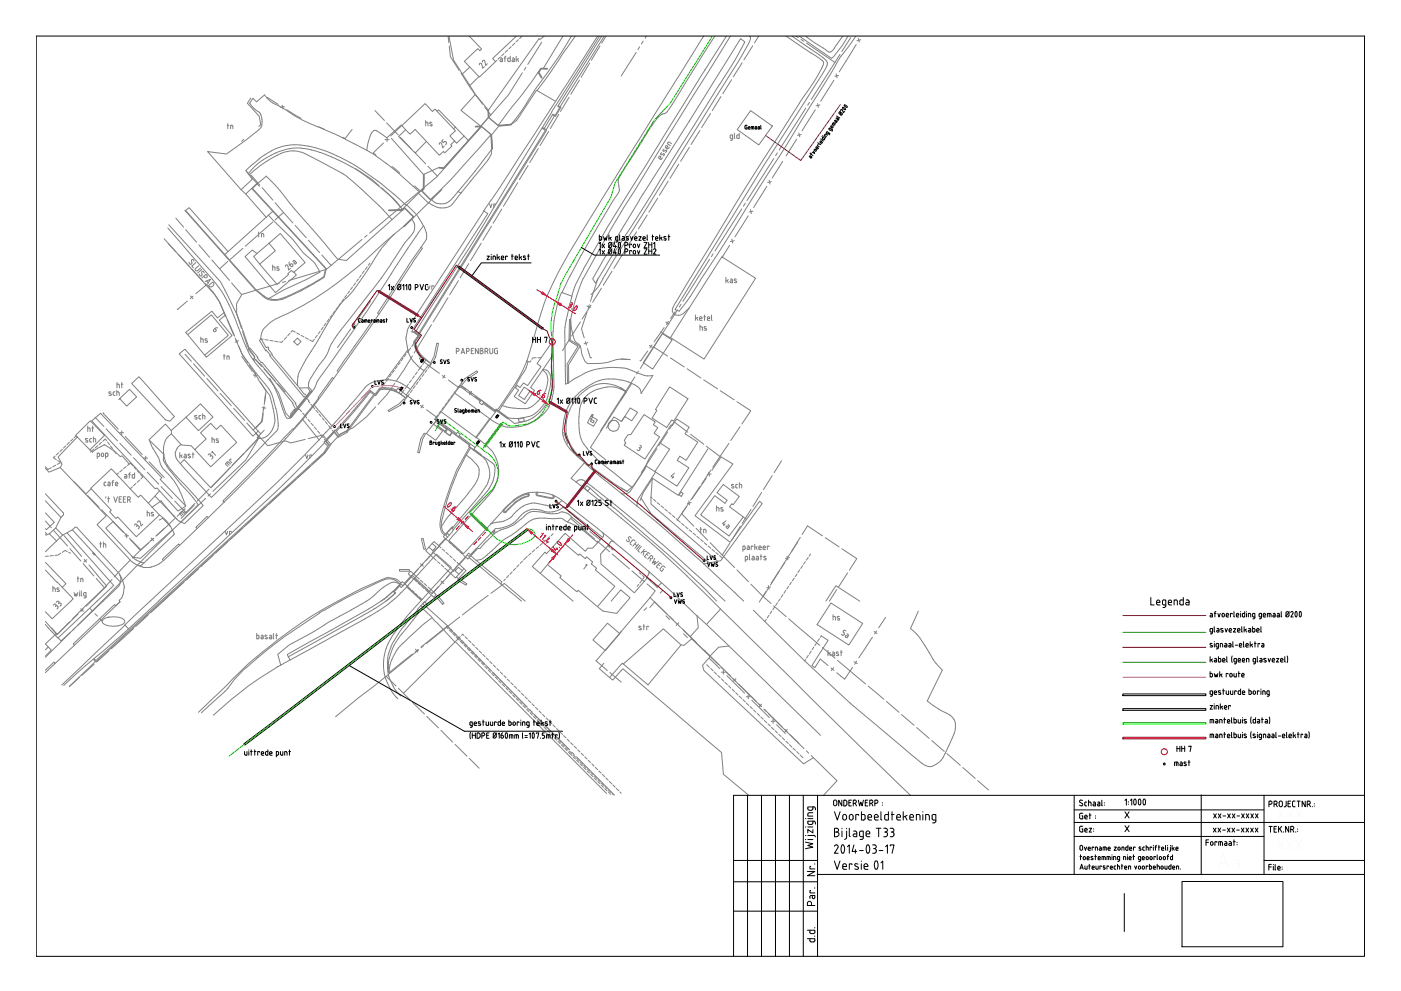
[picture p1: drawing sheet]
<svg xmlns="http://www.w3.org/2000/svg" width="420mm" height="297mm" viewBox="0 0 420 297" stroke-linecap="round" stroke-linejoin="round" font-family="sans-serif">
<!-- layer: bwk mantelbuis data tekst -->
<g fill="none" stroke="#000" stroke-width=".3">
<path d="M149.9 132.8l.4-.4v1.6M150.8 132.9l.7 1.1M151.5 132.9l-.7 1.1M152.8 133.6v-1l.4-.2 .4 .2 .1 1M152.8 133.6l.4 .4 .5-.4M153.7 132.4l-1 1.5M154.2 132.8l.3-.4v1.6M155.1 132.8l.3-.4v1.6M156.5 132.5l.2 .7-.2 .7M156.5 132.5l-.1-.1a.89 .89 0 0 0 0 1.6l.1-.1M158 133.3h.4M158.4 132.4l.4 .4-.4 .5"/>
<path d="M158.4 132.4h-.4v1.6M159.4 132.4l.5 1.6 .6-1.6M161 133.6l.4 .4M161 132.8v.8M161.4 132.4l-.4 .4M161.4 134h.3M161.4 132.4h.3M363.5 215.7v1M363.7 215.6l.2 .2 .1 .9M363.7 215.7h-.8v1M364.6 215.7l.6 .1v.9l-.7-.1 .3-.4M364.8 216.2h.4"/>
<path d="M365.8 216.7v-1l.6 .1 .1 .9M367 215.7h.6M367.2 215.1v1.6M368.1 216.4l.1 .3h.6M368.1 216v.5M368.8 216l-.4-.3-.3 .3M368.8 216v.2h-.7M369.3 215.1v1.4l.2 .2M370.1 215.1v1.6h.5l.2-.3M370.1 215.7l.6 .1 .1 .6M371.3 216.4l.3 .3M371.3 215.7v.7"/>
<path d="M372.1 215.7v1h-.5M372.6 215.1v.1M372.6 215.7v1M373.1 216.6l.5 .1M373.2 216.1l.6 .3-.2 .3M373.7 215.7h-.5v.4M375.2 214.9l-.1 .8 .1 1.2M375.8 216.4l.3 .3M375.8 216v.4M376.1 215.6l-.3 .3M376.1 215.7h.4M376.5 215.1v1.6h-.4"/>
<path d="M377.2 215.7h.3M377.3 216.2h.5M377.5 215.6l.2 .2 .1 .9-.7-.1 .2-.4M378.3 215.7h.6M378.5 215.1v1.6M379.5 215.7h.3M379.7 216.2h.4M379.8 215.6l.3 .2v.9l-.7-.1 .3-.4M380.6 214.9l.2 .8-.2 1.2"/>
</g>
<!-- layer: TOPO -->
<g fill="none" stroke="#808080" stroke-width=".3">
<path d="M134.4 10.9l.2 1.9M134.6 10.9l1.4 7.1 2.7 4.2M134.7 13.8l.4 3.2 2.6 4.1M140.7 10.9l3.7 3.8-.5 .5-.6-.6-4 3.8 4.3 4.6 .2 .1 4.8-4.6M144.5 19.2l-.5-.3-.2 .6M144.5 19.2l.3 1.3 .5-.5M144.8 18.1l.5 .1 .4 1.4 .5-.5M144.8 18.2l-.1 .4M149 18.1l-.4 .4M150.1 17.4h.4l.2 .3M150.1 17.1l-.8 .7M150.2 17.9l-.3 .3 .3 .3"/>
<path d="M150.2 18h.5M150.7 17.7v.8h-.5M151.2 16.1l-.8 .6M151.2 17.4h.6M151.4 17.2v1.3M151.7 16.9l-.3 .3M152.2 15l-.7 .7M153 16.9v1.6l-.6-.1-.1-.9 .7-.1M153.3 14l-.7 .7M153.7 17.4h.4l.1 .3v.8h-.4M153.8 17.9l-.3 .3 .3 .3M153.8 18h.4"/>
<path d="M154.4 13l-.7 .6M154.8 16.9v1.6M154.8 10.9l-7.1 6.6 .9 1M155.2 17.8l.3 .7M155.4 11.9l-.7 .7M155.5 17.6l-.7 .4M156.5 10.9l-.7 .7M162.5 12.7l-4.2 6.6M163.2 10.9l-1.2 .9-.3-.2-15.2 21.4M168 17.3l-6.9 9.8M168.8 10.9l-5.8 9.6M169.8 14.6l-1.8 2.6"/>
<path d="M171.4 10.9l-3.1 5-6.8 9.6M172.5 10.9l-2.6 3.7M176.9 18.9l-2.6 4.3M179.2 10.9l-12.6 19.5M179.8 10.9l-13.1 20.8M179.9 13.8l-2.5 4.2M180.5 10.9l-13.1 20.8M181.2 10.9l-13.2 21.1M181.7 10.9l-1.2 2M190.8 15.7l-4.5 7.1M191.8 14l-.5 .9M192.9 12.3l-.6 .9"/>
<path d="M193.9 10.9l-.5 .6M211 10.9l-34.2 54.8a165 165 0 0 0-13.5 25l-5.3 17.5M214.4 10.9l-13.1 20.8a4.1 4.1 0 0 1-2.1 2.4M217.8 10.9l-6.4 10M219 10.9l-31.8 51.1-12.3 21.5M222.6 18.8l-2.7 4.2M224.8 10.9l.2 .1M225 11l.1 .4M225.1 11.5a29.2 29.2 0 0 1-3.9 7.3l-27.1 43.4a290.5 290.5 0 0 0-13.3 21.3l-1.6 2.8-2 2M225.7 13.7l-2.6 4.3M227.5 10.9l-1.2 2M235.8 10.9l7.4 5"/>
<path d="M237.6 10.9l5.5 3.8M238.7 10.9l.7 .4M239.7 10.9l9.7 6.6 .6-.5 2.6-3.4 1.7-2.7M240.2 11.8l.8 .6M241.6 10.9l3.8 2.6M241.9 12.9l8.5 5.8M243 14.6l4.6 3.3M243.2 15.8l2.6 1.7M245.4 13.5l2 1.2a2.02 2.02 0 0 0 1.7 .9M245.8 17.5l.6 .5M246.5 18l.5 .7-.1 .6M246.7 19.7l-.3 .7"/>
<path d="M246.9 19.3l-.2 .5M247.6 17.9l.3 .4M247.9 18.3l.2 .9M248.1 19.2l-1.6 3.3a2926 2926 0 0 0-44.1 70.3l1.3 .5 3.3-4.4M250.3 14.4l-1.2 1.2M250.4 18.7l-7.1 11.2M250.5 19.7l-14.8 24.2-20.5 32.4-5.2 7.7M250.9 13.4l-.6 .9M251.8 17.5l-1.3 2.2M251.9 16.3l-1.5 2.4M252.3 16.8l-.6 .7M252.8 10.9l-1.9 2.5"/>
<path d="M255.1 11.3l-2.6 4.2M256.7 10.9l-4.4 5.9M256.8 13.3l-5.1 8.2M257.4 11.5l.3 1.1M258.1 11.9l-1.1 .3M68.1 37.6h.6M68.3 37.1v1.5M69.5 37.5l.3 .2v.9M69.5 37.6h-.3v1M75.2 29.4l-1 1.6 3.5 3.8 .5 2.6-.6 .5M76.4 32.7l1.5 1.2M77.9 33.8l.7 1.9-.1 1.8"/>
<path d="M78.5 37.4l-.9 1.5-9.7 7.3-5.6-.8 10 11.5M79.3 28.4l1.5 1.7M79.3 28.5l-2.4 2-1.1-1-.9 1.5 1.4 1.7M80.2 29.2l3.3 2.1M80.8 30.1l1 .7M81.8 30.9l2 .9M83.8 31.8l2.7 1.7a37.8 37.8 0 0 0 8.8 4.5M84.6 31.5l.3 1.2M85.3 31.9l-1.2 .3M86 32.9l4.3 2.5M95.3 38l1.9 .8M95.7 38l1.7 .8"/>
<path d="M97.3 38.8l2.7 1.2M100 40l6.2 3.1M105.6 38.8l-2.1 2.7-.6-.3M112.5 33.2l2.8 2.9M112.8 39.1l2.3 1.5M112.8 39.1h-.7l-.8 .9M116 36.8l3.4 3.6M120.3 37.9l-3.1 2.9M120.5 37.6l-.2-.1-4.3 3.8-1-.7M120.5 37.6l7-6.6 2.2 2.4 .8-.7 6.1 6.5-1.7 1.5 1.4 1.6-1.1 1.1 .3 .4-2.1 2-.4-.4-1.2 1.1-7.3-7.7-1.5 1.4zM121.7 38.9l-2.2 2 5 5 3.4-3.5M127.7 36.7l.6 .1v.9"/>
<path d="M127.7 36.1v1.6M129 37.1l.5 .2M129.5 37.3v.4l-.6-.1M129.5 36.7h-.6l.1 .4M131 33.3l.6-.4 5 5.2M136.6 38.1l3.8 4M136.6 38.1l-.6 .5M138.2 21.9l2.6 4.1 4 5.3M138.7 22.2l3.9 6.1M140.9 20.1l-2.2 2.1M142.6 28.3l-4.4 4.8 5.9 4.7M142.6 28.3l3.7 4.6"/>
<path d="M143.6 23l-2.7 2.6M144.2 38l-3.8 4.1M144.3 37.8l.1 .1M144.4 37.9l-11.2 12.6-1.5-.1v-.3l1.3 .2 7.4-8.2M144.4 37.9l2.8 2.5M145.4 32.1l1.8 2.4M146.3 32.9l.2 .1 .2 2.4 2.6 2.2 4-.4 .1 .2-3.8 .4-2.2 2.6 .3 4.3h-.2l-.3-4.5-2.7-2.3-2 .2v-.2l1.8-.1 2.1-2.6zM146.5 35.2l3 2.4M147.2 34.5l-7 8M152.9 37.4l-3.4 .2M153.7 37l-.4 .2M154.8 36.2l-1.1 .8"/>
<path d="M154.9 36l-.1 .2M156.7 21.8l-4.2 6.7-5.3 6M157.7 20.2l-.5 .8M160.2 27.3l-3.7 5.8-3.2 4.1M161.1 27.1l-.2-.1-5.9 9M161.1 27.1l5.5 3.3M161.4 21.7l-4.9 6.7-7 9.2M161.5 25.4l-1.3 1.9M162.2 20.5h2l-.1 .3-1.8-.1-.6 1 .9 1.6-.2 .1-1-1.7zM163.2 38.5l.6 .5M163.2 38.5l-.4-.3-.2 .3 1 .6-38.2 61.1M163.8 39l.1 .1-1.3 2.1-37 59.1"/>
<path d="M164.5 39.4l-2.5 4.3M165.5 33.6l-11.5 18.8a827.3 827.3 0 0 1-25.8 41.3l-3.6 5.8M165.7 34.4l.6 .3M165.7 34.4l-2.5 4.1M166.3 34.7l-2.5 4.3M166.6 31.7l-1.2 1.9M166.6 30.4l-19.3 29.6M167.4 31.7l-.1 .2 .5 .4-1.3 2.3-.7-.4-.1 .2M167.4 31.7l.6 .3M167.6 34.3l-2.6 4.2M168 32l.2 .2-1.6 2.7-.3-.2M170.7 29.1l-2.6 4.3"/>
<path d="M173.8 24l-2.6 4.3M195.6 37.5l-9.3 14.6M196.9 35.8l-1.3 1.7M197.9 34.7l-1 1M199.2 34.1l-1.4 .6M206.8 36.2h-.1M206.8 36.2l-15 23.6M209.9 39.1l-2.7 4.2M211.4 20.9l-28.6 46.2M213.1 34l-2.7 4.2M214.8 26.8l-21.5 34.8-9.6 15M215.8 25.3l-1 1.5"/>
<path d="M215.8 25.3l5-7.9 2.6-4.8-1.3-1-15.3 24.6M216.2 28.9l-2.6 4.3M219.4 23.9l-2.6 4.2M220.2 39.9v1.4M221.7 39.9v1.6h-.4l-.4-.3M225.1 33.2l6.5 4.6-4 5.6-6.5-4.6zM239.6 39.8l.2 1.2M239.8 30.9l-3.5 5.5a1612.5 1612.5 0 0 0-30.8 49.5l-3.3 5.4a1.94 1.94 0 0 0 .1 2.9l.3 .2M241.7 32.4l-8 12.6M242.1 27.5l-2.4 3.4M242.8 30.7l-.6 .9M244.5 32.9l-4 6.3"/>
<path d="M245.2 31l.2 1.2M245.9 31.5l-1.1 .2M246.5 20.4l-2.3 3.9-2.1 3.1M250.1 24.1l-4 6.3M250.8 22.2l.2 1.1M251.5 22.6l-1.2 .3M72.3 56.9l1.4 1.2M73.1 41.8l-.6 .5M73.9 51.3l3.3 3.8M74.8 52.4a30 30 0 0 1 11.4-7 8.2 8.2 0 0 1 5.4 .7l11.7 6.2 6.4 5.6M75.1 49.8l-1.4 1.3 2 2.6-3.4 3.2M75.4 52.5l2.5 3"/>
<path d="M75.9 49.1l-.8 .7M77.1 55.2l-1.4 1.3 22.2 24-.6 2.6-2.1 1.3M77.1 55.2l-.1-.2-1.5 1.5M77.2 55.1l2.6-2.3 4.1 4.3M77.2 55.1l-.1 .1M77.2 55.1l.6 .8M77.7 47.7l-1.8 1.5M78.6 56.2l3.3 3.8M78.9 47.9l-2.4 1.9-2 2.2M79.3 46.4l-1.7 1.3M81.3 46.5l-2.3 1.4M81.4 45.2l-2 1.2"/>
<path d="M82.7 45.8l-1.4 .7M84 57.1l3.1 4M86.1 43.6l-2.5 .6-2.2 1M90.1 43.5l-4 .1M90.1 43.5l4.4 .8M94.5 44.3l4.4 1.5 6.3 3M96 45.7a16.7 16.7 0 0 0-13.3 .1M96 45.7l3.4 1.3M99.4 47l2.2 1a56.8 56.8 0 0 1 13.2 8.8M105.1 48.8l1.2 .7M106.4 49.5l7.8 5.4 3.9 3.2M106.7 50.6l4.7 3.1 2.3 2"/>
<path d="M109.7 57.9l4 3.7M110 45.1l2.9 1.7M110.5 42.5l-.5 2.6-3.8-2M111.3 40l-.8 2.5M112.9 46.8l2.9 2.1M114.5 56.3l2.2 2 3.4 3.8M114.8 56.8l4.1 3.7M115 42.9l-3.1 2.9 .8 .6M115.5 41.8h1.2M115.8 48.9l7.2 6.1M116.1 41.2v1.2M117.4 41.5l9.6 10.8 4.7-2.1"/>
<path d="M117.5 49.9l2.3 1.9M118 58.1l1.4 1.2M119.4 59.3l2.5 2.3M120.1 41.2l3.4 3.6M123 55l2.8 2.6M124.2 45.5l3.5 3.6M124.3 55.7l1.5 1.3M125.5 57.9l1.4-1.4 .1-4.2h.2v4.3l-.6 .6 2.5 2.6 3.3-3.1 .1 .2-4 3.9M125.5 57.9l-3.5 3.5M125.5 57.9l3 2.9M127.1 56.5l-.7 .7 2.7 2.8 .8-.7M128.3 49.8l2.9 3"/>
<path d="M129.5 59.8l.8 .8M131.2 52.8l-11.1 9.3M132.4 43l-.4-.2-.2 .5M132.4 43.1l.3 1.2 .6-.5M132.9 41.8l-.5 .5 .6 .5 .2-.3M133.2 42.5l.3-.1 .3 .2M133.8 42.6v.5M133.8 43.2l-.2 .2M135.9 59.2l-2 1.6M136.9 59.6a4.6 4.6 0 0 1-5.7 2.6M137.4 57.4l.8 .5M137.4 57.4l-1.5 1.8"/>
<path d="M138.2 44.8l-7 8M138.3 57.9l-1.4 1.7M138.5 57.6l-.2 .3M139.2 40.8l-2.3 2.1-.6-.6M139.5 43.3l-.7 .7M141.1 54.4l-2.6 3.2M141.1 54.2v.1M146.2 48.1l-5 6.2M146.5 47.8l-.3 .3M147.2 46.6l-.7 1.2M147.2 40.4l-11.1 12.5-3.7 3.8M147.2 40.4l.4 3.3"/>
<path d="M147.2 40.4h.1M147.3 60l-2.2 3.2M147.4 45.9l-.2 .7M147.4 44.6v1.3M147.5 44.7l-5.1 6.7-5 6M155.3 54.8l-4.3 7M158.4 49.6l-2.6 4.3M161.4 44.5l-2.5 4.2M185.6 53.4l-.2 .6 .2 1.8M185.6 55.8l.2 1.1M185.7 56.9l-.2 .8-2.8 4.3-8.4 14.6M186.3 52.2l-.7 1.2"/>
<path d="M191.8 59.9l-10.2 17M197.3 59.4l-2.7 4.2M197.9 47.6l.3-.6-.3-.2-.4 .3 .6 .6M198.4 47.6l-.4 .1M198.4 45.8l-.3 .4 .3 .2M198.7 47.3l-.3 .3M198.9 46.1l.3 .1-.3 .6M199 46.1l-.5 .3M199.2 44.7l-.4 .4 .3 .2M199.6 45h.3v.3M199.6 45.1l-.4 .2M199.9 44.4l.4-.6-.4-.1-.3 .1v.4l.5 .4"/>
<path d="M199.9 45.3l-.3 .4M200.4 54.3l-2.6 4.2M200.5 44.5h-.4M200.7 44.1l-.2 .4M200.8 42.6h-.4l-.3 .5 .9 .6M200.8 42.6l.6 .5M203.6 49.2l-2.7 4.2M206.7 44.2l-2.6 4.2M219 41.2v-.6l.7-.2v1.5l-.6 .2M219 41.2l.1 .3h.6M220.2 41.3l.2 .2M221.7 40.4l-.7 .2v.6"/>
<path d="M230 55.9l-4 6.3M230.7 54l.2 1.2M231.4 54.5l-1.2 .2M232.1 47.5l-8.1 12.6M233.1 45.8l-.5 .9M234.7 48.4l-3.1 5M238.9 41.7l-3.1 5M240.3 40.3l-1.1 .3M49.2 71.6l12.6 13.8M50.3 68.3l13.4 15.4M50.5 73l2.2 2.5M50.6 67.4l15.5 17 1.8 3.5"/>
<path d="M52.7 65.4l2.4 2.7M53.4 76.2l3.4 3.7M55.7 63.1h-.2l21 23.7 2.3 1.9M55.7 63.1l1-.9 11.7 13.2M55.7 63.1l11.7 13.2M55.7 68.8l3.3 3.8M57.4 78.2l.2 .7a.48 .48 0 0 1-.7 .3 .48 .48 0 0 1-.2-.6M58 77.9l.2 .4M58 77.9l-.4-.1-.2 .4M58.7 78.7l-1.2 1.1 .5 .5M59.5 79.7l-.8 .7M59.6 73.4l3.3 3.7"/>
<path d="M63.5 77.9l5.3 6.1M67.4 76.3l9.4 10.5 2.4 2a6 6 0 0 0 4.4 .9M68.3 78.4l-2.4 2.2M72.8 74.4l-3.7 3.3M77.3 70.5l-3.7 3.3M77.4 70h.5M77.6 69.5v1.5M77.9 79.2l-1.8-2.3 1-.9-1.4-1.1-2.2 2 9.1 10.8 6.3-5.3-.7-.9M78.4 71v-1l.6 .1 .1 .9M80.5 64.5l7.2 7.2 3.3 4.1 3.3 2.9 1.7 2.8-4.3 2.4-6.6 3-4.6 2.6M80.7 72.9l3.4-2.9 7.4 8.7-3.5 3-.6-.7-1.1 1 .2 .3-3.4 2.9-5.2-6 4.7-4zM80.7 72.9l-3.6 3.1"/>
<path d="M81.8 79.4v1.6M81.8 80h.4M81.8 63.3l-14.4 13M81.8 63.3l-6.3-6.8-1.8 1.6 6.1 7M81.8 63.3l15.8 17.2-.5 2.4-1.6 1.1M81.8 66.6l-3.8 3.2M82.1 79.9l.4 .4M82.5 60.8l2.5 2.9M85 63.7l2.8 3.1M85 63.7l-2.5 2.2M85.7 79.9v-.4h.6l.3 1.5 .5-.6M86.8 78.5l.1 .9"/>
<path d="M87.1 61.1l1.2 1.5M87.1 79.2h.5M87.2 79.2l-.3 .2M87.7 79.2l.2 .5-.3 .2-.7-.5M88 78.2h.4M88 78.2l-.2 .2M88.4 62.7l12.8 15 2.7 .4 13.6-12.3M88.5 78.2l.5 .6-.6 .3-.1-.4M88.5 67.5l3.3 3.8M88.6 78.4l-.3 .3M92.5 72l3.3 3.7M96.5 76.4l2.8 3.2"/>
<path d="M99.3 79.6l-1.4 1.1-11.3 3.4M108.6 71.8l-9.3 7.8M110.1 70.5l-.8 .6M110.1 80l-.6 .8M110.9 78.9l-.5 .7M113.6 61.6l3.9 4.2M114 74.9l-6.2 9.7M117.2 79.2l-2.9 4.2M118.2 70.2l-4.1 4.8M118.9 60.4l1.7 2.3M120.1 62.1l-9.2 7.8M120.6 63.1l-3.1 2.7"/>
<path d="M120.6 62.9l.7-.7 2.8 2.8-.6 .7M120.9 73.6l-3.7 5.6M121.1 67.8l-4.3 3.6a146.3 146.3 0 0 1-25.9 20.1l-4.4 2.4a16.9 16.9 0 0 0-7.4 4.6 5.1 5.1 0 0 0-.9 3.1M122 61.4l-1.4 1.4-4 .1v.3l4.1-.1 .7-.6 2.5 2.5-2.8 2.8 .1 .2 3.7-3.7M122 61.4l2.9 2.9M122.3 74.4l-6.4 9.9M122.5 79.7l-3.6 5.5M123.4 65.8l.8 1 .2 .8M123.7 77.8l-1.3 1.8M123.8 78.7l-3.5 5.2a528.3 528.3 0 0 1-21.7 31.6M124.2 69l-.7 1.4-2.6 3.1M124.4 67.6l-.1 1.3"/>
<path d="M124.6 77.3l-.9 1.4M124.9 64.3l.6 .9M125.5 69.8l-3.2 4.6M125.5 65.2l.2 .4M125.7 65.5l.9 1.4M126.3 74.1l.4 .3-2 3M126.3 74.1l-2.6 3.7M126.6 67a.97 .97 0 0 1-.2 1.5l-1 1.3M127.1 67.7l.8 2.3v1.8M127.9 71.8l-1.6 2.3M128.5 60.8l-3.6 3.5M128.6 60.7l1.2 .8"/>
<path d="M129.8 61.5l1.5 .7M130.3 60.6a4.8 4.8 0 0 0 3.6 .2M140.6 79l-2.6 4.3M144.3 72.9l-3.2 5.3M146.8 61.1l.4 1.1 .3-1.1M147.4 67.8l-2.6 4.2M148.6 61.4v-.3h-.5v1.1M150.5 62.7l-2.6 4.2M174.1 77l-5.5 10.7M174.2 76.6l-.2 .3M181.5 76.9l-3.8 6.7 .9 1.3 .6-1M182.8 67.1l-7.7 13.4-2.5 4.8-1.1 3.5"/>
<path d="M183.6 76.5l-4.4 7.4M187.7 74.6l-3.6 5.8M190.9 69.5l-2.6 4.2M194.1 64.4l-2.6 4.2M212.8 77.7l-8 12.7M213.9 76.1l-.6 .8M216.5 77l10.1 6.4-15.5 24.2-10-6.4zM218.8 73.5l-2.2 3.6M219.5 71.7l.2 1.1M220.2 72.2l-1.1 .2M222.4 62.6l-8 12.6M223.5 60.9l-.5 .9"/>
<path d="M224.4 64.7l-4 6.3M225.1 62.8l.2 1.2M225.8 63.3l-1.2 .3M56.2 90.2l-3 2.6M57.1 88.7l.8 .8M57.5 80.6l3.4 3.7M57.9 88.8l-.8 .7M60.1 80.4l-1.1 .8-.5-.4 .1-.4M60.5 81.8l.1 .6a.48 .48 0 0 1-.6 .3 .48 .48 0 0 1-.3-.6M60.5 80.7l-1.2 1.1M61 81.4l.3 .4M61.1 81.4l-.5-.1-.2 .4"/>
<path d="M61.1 82.8l.7 .5 .4-.5-.4-.6-1.2 1.1M61.5 84.4l1.6-.7-.9 1.5M61.5 85l2.3 2.4 1.9 2.9 2 4.7M61.8 85.4l2.6 2.9 1.4 2.1 1.5 3.3M61.8 85.4l-3.1 2.6M62 84.2l.5 .6M62.8 85.9l.5 .1 .7-.4 .2-.5-.4-.5-1.2 1 .3 .3M63.7 83.7l1.9 2.5M64.1 98.8v.6l.7-.2M64.5 98.5l.3 .4-.1 .3M65.3 98.3h-.7l-.5 .6M65.7 86.2a41.1 41.1 0 0 1 4.4 8.3"/>
<path d="M67.3 93.7l-2.1 1.6-1.7-2-7.8 6.4 .6 .6M67.3 93.7l.3 .8M67.6 94.5l-1.8 1.4 3.8 4.7-7.7 6.5-.5-.7M67.6 94.5l2.8 6.3M68 87.9l3.1 6.4M68.1 95.9l2 4.5M69.5 84.8l3 3.5M70.1 94.5l1.4 3.8M71.1 94.2l.2 .6M71.3 94.8l3.4 9.7M71.5 98.2l1.3 3.4M72.5 88.3l-1.6 2.7 .1 3.1 1.4 4.3"/>
<path d="M72.8 99.4l1.4 4.3 2.2 3.2-.1 .5 2.2 2.5M78.7 88.7l1.4 .9M82.5 80.3v.7M83.6 80.6v.4l-.6-.1M83.6 80l-.6 .1 .6 .5M83.7 84.9l-11.2 3.4M85.6 84.4l-.9 .2M86.5 88.6l-3 1.1M86.9 99.9l-.6 .8M88.5 99.5l-.8-.4-.5 .5M89 99.8l.9 .5M92.6 85.6l-6 3.1"/>
<path d="M94.2 85l-3.8 2.1-4.8 2.2a7.6 7.6 0 0 1-5.4 .4M94.7 84.5l-2 1.1M95.2 84.3l-1 .6M95.5 83.9l-.8 .5M96 99.3l-.6 .8M96.9 98.1l-.6 .8M97.8 96.9l-.6 .8M98.1 97.3l-3.7 6.4M98.7 95.6l-.6 .8M99.6 94.5l-.6 .8M99.9 94.3l-1.8 2.9M100.4 93.2l-.5 .8"/>
<path d="M101.3 92l-.6 .9M101.6 91.8l-1.7 2.5M102.2 90.8l-.6 .8M103.1 89.6l-.6 .8M103.8 89.4l-2.2 2.4M104 88.4l-.6 .8M104.8 87.2l-.5 .8M105.2 98.6l-4 5.6M105.7 96.9l.9 .7M105.7 86l-.6 .8M106.5 96.8l-.6 .9M106.6 98.1l-9.8 13.9"/>
<path d="M106.6 84.8l-.6 .8M107.5 83.6l-.6 .8M107.8 84.5l-2 2.8-2 2.1M108.4 82.4l-.6 .8M108.7 95.2l-2.1 2.9M109.2 81.2l-.5 .8M109.8 93.5l-1.1 1.7M111.1 90.3l-4 5.6M112.3 96.2l-.5-.3-5.4 7.7M113.6 84.3l-11.4 14.7a23.5 23.5 0 0 0-4.3 7.6l-1.1 1.5M114.3 83.4l-.7 .9M115.9 84.4l-6 9.1"/>
<path d="M118.9 85.2l-5.7 8.7 .5 .3M122.4 98.3l-.6 2.7M122.5 98.3l22.6-35 1.2 .7-22.2 34.3-.6 1.2 .6 .1M124.1 99.6l.2-.3 1.6 1.2-1.8 2.4M124.1 99.6l1.3 1-1.3 1.8 .1 .5M124.1 99.5l1.6 1.1-1.3 1.7a8 8 0 0 0 1.9 4.5M128.3 85.7l.3 1 .4-1M129.4 97.3l-5.2 8.5M130 85.8v-.1h-.5v1M134.4 89.2l-4.5 7.3M137.5 84.1l-2.6 4.3M165.9 99.3l-.1 2.8"/>
<path d="M166.3 95.1l-.4 4.2M168.6 87.7l-.2-.1-1.1 2.9-1 4.6M168.6 87.7l2.9 1.1-.6 2.3M169.4 98.1l.1 11.4M169.8 96.1l-.4 2M169.9 95.6l-.1 .5M170.6 92.3l-.7 3.3M170.8 95.7l.3 .1-.1 6.1 3 1.8-3.5 5.7v5.4l-.3 .1-.1-5.8 3.2-5.3-2.7-1.7zM170.9 91.1l-.3 1.2M171.1 95.8a16.1 16.1 0 0 0 1.6 6.7 3.2 3.2 0 0 1 1.7 3.3 4.1 4.1 0 0 0 1.8 3.1l.3 .1a18.8 18.8 0 0 0 8.3-1.2l1.5-.2M171.9 92.3l-.8 3.5M174.1 96.5l-2.7 4.2"/>
<path d="M174.9 83.5l-1.7 4.5-1.3 4.3M176.1 93.5l-1.7 5.1 .8 2.7M176.1 91.8l1 .3M176.7 91.4l-.3 1M177.2 91.5l-2.6 4.1M179.2 83.9l-2.1 6.4M179.3 83.5l-.1 .4M180.4 86.4l-2.7 4.2M183.5 81.3l-2.6 4.2M198.2 99.5l-2 3M198.2 99.5l2.8 1.8M198.3 99.4l-.1 .1"/>
<path d="M199.2 98.2l-.9 1.2M199.7 96.5l.9 .6M200.5 96.3l-.7 1M202.5 93.4l-1.4 2M203.2 92.9l-7.1 11.1M204.2 91.2l-.5 .8M204.4 94.3l-.9 .2-.9-.1M206.7 92.3l-2.3 2M208.6 94.4v1.6M208.9 95.3l.4 .7M209.3 95.1l-.7 .4M209.8 95.8l.1 .2h.7"/>
<path d="M209.8 95.3l.3-.4 .5 .6h-.8M209.8 95.3v.5M209.9 97.9l.6 .1 .1 .2M209.9 97.4v1.6M210 84l-3 4.9M210.6 98.3v.7M211.1 95h.5M211.3 98.4l.5 .2M211.3 94.4v1.6M211.8 98.5v.4h-.7M211.8 98l-.6-.1 .1 .4M212.1 95.8l.2 .2h.6"/>
<path d="M212.1 95.3l.4-.4 .4 .6h-.7M212.2 95.3v.5M213.4 95.8l.2 .2M213.4 94.4v1.5M217.7 83.1v1.7M218.1 84l.3 .8M218.4 83.8l-.7 .4M219.1 83.7h.4l.2 .3v.8h-.5M219.7 84.2l-.7 .1 .2 .4M220.3 84.1l.5 .2M220.8 84.3v.4l-.6-.1M220.8 83.7h-.5v.4"/>
<path d="M32.9 117.4l-.3 .4 .7 .3M32.9 117.4l.4 .1M33.3 118.1v.4h-.6M33.9 118.2l.6 .3M34.5 117.4l-.5 .2-.1 .6M35 117.4l.6 .1 .1 .3M35 116.9v1.6M35.1 114.7v1.6M35.1 115.2h.4M35.5 115.2l.3 .3M35.8 117.8v.7M35.8 115.5v.8"/>
<path d="M35.9 119.5l2.9-2.8 2.2 2.3-3 2.7zM35.9 119.5l-.3 .3M36.4 115.2h.5M36.5 114.7v1.6M39.5 114.9l2.2-2 10.6 12-1.4 1.4-1.3-.5zM55.5 106.2l1.9 2.1M56.3 100.3l7.1-5.9 5.1 6.1-7.1 5.9M56.3 100.3l5.1 6.1M58 109l3.4 3.7M60.2 101v1.6M60.2 101.6h.4M60.6 101.5l.3 .3"/>
<path d="M60.9 101.9v.7M61.6 102l.6 .4-.2 .2-.5-.1M62 113.5l3.4 3.7M62.1 101.6h-.5v.4M66 117.9l3.4 3.7M67 106.7h.5M67.2 106.2v1.5M68.7 107l-.1-.3h-.5v1M68.7 107v.7M70.5 101.4l2 4.6 1.8 2.7M70.8 101.8l.4 1.1M71.5 102.1l-1 .4"/>
<path d="M71.7 103.9l1 2.5 3.7 4.9M72.5 106.8l3.2 4.5M72.8 101.6l1.6 3.8M74.4 105.4l1 1.7M74.8 109.5l2.7 4.2M75.4 107l1 1.5M76 112.4l1.1 .2M76.4 111.3l1.5 1.8M76.4 108.5l4.6 5.6M76.7 111.9l-.3 1.2M77.4 107.1l-.2 .1M77.4 113.7l3.2 4.5"/>
<path d="M77.8 113.1a19 19 0 0 1 3.6 5M78 114.5l1.8 2.7-.6 4.1M78.2 101.6l.7 .1M78.2 101.6l-.1 .1M79.2 110.6l3.4 3.7M79.4 101.8l1 .2M79.6 118.2l-.2 2.4M79.8 105l-.1 .2M80.8 118.3l1.1 4.1M80.8 113.4l2.8 4.4 2.1 6 1.4 1.5M80.9 102l1 .2M81 114.1l1.5 2.3"/>
<path d="M81.5 118.1l1.2 4.4M82.4 102.3l1 .2M82.5 116.4l1.1 2.8M83.3 115l2.2 2.5M83.6 119.2l.3 .7a16.9 16.9 0 0 0 2.3 5.5l.8-.1M84.9 102.1l-.4 .5-.7-.1M85.9 101l-.7 .8M89.2 101.3l1.1 1.1-1.1 1.1-1.1-1.1zM89.8 116.3l1.4 1.8 .1-.1 1 1M90.3 100.5l.9 .5M91.2 118.9l-.2 .1M91.6 101.2l.9 .5"/>
<path d="M91.7 107.8l-.1 .2a13.1 13.1 0 0 0-2.4 6.5v1.1M92.3 119l-2.8 3.5M92.5 114.9v1.1M92.6 116l1 1.1-6.5 8.2M92.6 114.6v.3M93.1 117.2l-6.1 7.6M93.1 117.5l-5.9 7.4M93.1 117.5l.2-.2 .2 .2-1.2 1.5M93.1 117.5l-.8-1.3-2.5 .1-8.3-10 .1-.2-1.2-1.5 .2-.2-.3-.5-.5 .3-1.5-2.6-.5 .4 1.9 3.1 .1-.2 1.3 1.5-.2 .2 10.1 12.3 .2-.1 1.5 1.3-.2 .1 .4 .6M93.3 105.3l-1.6 2.5M93.4 113l-.8 1.6M94.2 116.5l-.7 1"/>
<path d="M94.3 101.7l-.5 .7-.9-.5M94.3 103.7l-1 1.6M95 110.5l-1.6 2.6M95.2 100.5l-.6 .8M95.3 114.1l-1.1 2.4M96.7 108.1l-1.7 2.4M96.7 112l-1.4 2.2M98.4 115.8l-3.5 4.9M98.6 115.5l-.2 .3M100.1 113.5l-.4-.3-4.3 5.9 .2 .2-1 1.3M102.8 108.7l-1.7 2.4 .4 .3M103.6 107.5l-.8 1.2"/>
<path d="M106.1 104.2l-2.4 3.3M106.4 103.7l-.4 .5M109.2 119.8l-2.9 3.4M109.7 119.1l-.5 .6M111 117.5l-1.3 1.6M111.2 117.2l-.2-.1-3.9 4.6M112.1 118.3l-8.2 10.9M112.3 118.4l-8.2 11.2M112.4 114.4l-1.5 .6-1.1 .8-4.4 5.2M114.3 116.3l1.1-.1 2.5 .4M114.3 116.3l-.5 .1-1.3 1.8-1.3-1M114.4 116.3l-1.8 2.3-1.6-1.1 .2-.3"/>
<path d="M114.7 115.9l-.3 .4M115.5 113.9l-3.2 .5M115.6 114.7l-.6 .8M116.1 113.8l-.5 .1M116.1 113.8h.8M116.1 113.8l-.3 .5M116.5 113.4l-.4 .4M116.7 116.8l-1.4-.2-1.4 .2M116.7 116.8h.5M116.9 113.9a12.1 12.1 0 0 1 6.2 2.8M117.1 116.9l.3 .1M117.4 112.2l-.6 .8"/>
<path d="M117.5 116.9l2.7 1.3M117.9 116.5l1 .4M118.3 111l-.6 .8M118.4 114.9l-2.3 3.4-2.7 2.9M118.7 117.2a7.4 7.4 0 0 0-4.8-.5l-1.3 1.7M119.2 109.7l-.6 .8M119.7 117.7l2 1.6 .3-.6M120 108.6l-.5 .8M120.1 117.1l-.4 .6M120.2 118.2l1.5 1.3M120.7 117.5l-1.4-1.1-.6 .8 1 .5M120.7 117.5l-.5 .7"/>
<path d="M120.7 117.5l1.1 .9M120.9 107.3l-.6 .8M121.2 116.9l-.5 .6M121.8 101l.3 2.9M121.8 106.1l-.6 .8M121.8 118.4l.5 .3M122.1 103.9a8.4 8.4 0 0 0 1.8 4.3M122.3 118.7l2.9 2.1M122.3 118.7l-.6 .8M122.3 104.8l-6.8 9M122.5 115.1l-1 1.4M122.8 118l-.5 .7"/>
<path d="M123.2 104.3l-1.1 1.4M123.4 113.9l-.6 .8M123.7 106.7l-4.8 7.4M123.7 116.9l-.6 .8M123.9 108.2l.3 .4M124.1 102.9l-.6 1M124.2 102.9l.6 1.9M124.3 108.6l1 1.1M124.3 112.7l-.6 .8M124.5 115.6l-.6 .8M124.6 102.3l.2 1.4M124.7 104.9l.4 .8"/>
<path d="M124.8 103.7a7.5 7.5 0 0 0 2.8 3.9M125.1 111.5l-.5 .8M125.2 105.7l.9 1.3M125.3 109.6l.7 .6M125.4 114.4l-.6 .8M126 110.3l1.2 .8M126.3 106.8l.9 .7M126.3 106.8l-.5 .7 1.4 1.1M126.3 113.3l-.6 .7M126.5 109.6l-1.1 1.5M127.2 107.5l2 1.5-.4 .5M127.2 107.5l-.6 .7"/>
<path d="M127.2 112l-.6 .8M127.2 108.6l1.2 .8M127.2 108.6l-.4 .6M127.6 107.6l1.8 1.3M127.8 107.8l-.6 .8M128.1 110.8l-.6 .8M128.4 109.4l.4 .4M128.4 109.4l-6.6 9M128.4 109.4l.5 .3M128.8 109.8l3 2.1M128.8 109.8l-.4 .6M128.9 109.7l-.1 .1"/>
<path d="M129.4 109l-.5 .7M131 102.8l.5 .2-.8 3.9-.9 1.8-.5-.2 .9-1.7zM132.7 112.6l.8 .6M133.4 112.5l-.6 .8M134.5 113.9l2.9 2.1M134.9 119.5l-.6 .8M135.7 118.3l-.5 .8M136.4 117.8l10.6 7.8M136.6 117.1l-.6 .8M136.8 105.3l.8-.2-.1-.6-.7-.1v1.6M137.4 116l.1 .2 .5-.7 1.7 1.3M137.4 116l-.5 .7"/>
<path d="M137.5 115.9l.2 .1M137.5 115.9l.5-.6 10.5 7.7 .3-.4 3.7 2.7-.2 .2-3.4-2.4-.4 .4-3.6-2.6M137.5 115.9l-.1 .1M137.7 116l-6.7 9.2-.2-.1M137.7 116l.2 .2 .2-.3 5.9 4.3M138.3 106l.5-1.6 .5 1.6M138.4 105.6h.8M139.5 113.4l3.5-2.3 .3 .5-3.5 2.2-1.2 1.4-.4-.3zM139.9 105.3h.4M140.3 104.4l.4 .5-.4 .4M140.3 104.4h-.4v1.6M140.7 117.4l.8 .7"/>
<path d="M141.3 105.1h.5M141.4 117.3l-.6 1M142.1 104.4h-.8v1.6h.8M142.4 118.8l1.8 1.2M143.5 104.4v1.6l-.9-1.6v1.6M144 104.4l.8 .2v.3l-.4 .2 .4 .2-.1 .7h-.7zM144 105.1h.5M145.4 105.3l.9-.2-.2-.6-.7-.1v1.6M146 105.3l.3 .7M146.9 104.4v1.4l.4 .2 .4-.2 .1-1.4M149.2 104.4l-.9 .2v1l.2 .4h.7v-.9h-.2M152.4 118.9l-2.8 4.3"/>
<path d="M154 116.7l-1.6 2.2M154.3 116.2l-.4 .5M154.9 115.1l-.6 1.1M157.2 116l1.7 1.2-1.6 2.5-1.8-1.1zM158 108.2a68.3 68.3 0 0 1-8.8 14.7M158 108.2l.4 .1M158.4 108.3a12.4 12.4 0 0 1-2.7 5.4l-.8 1.4M159.2 108.1l-.3 .5-.5-.3M160.8 107.2h-1l-.3 .5M162.3 107.2l-1.2 1.8 1.1 .9-4 5.7-1.2-.8-1.1 1.4-.8-.7-.5 .8 .9 .6-1.3 1.9 3.3 2.2 2.8-4-1.2-.9 3.7-5.2M162.3 107.2h-1M162.8 110.9a2.9 2.9 0 0 1 1.4 2.1l.1 1.2"/>
<path d="M162.8 110.8l1.1 .1M163.2 117.8l-1.6 2.2-2.1 1.8M163.8 110.9a2.69 2.69 0 0 1 1.4 2.5M164.3 114.2l-.5 2.2-.6 1.4M164.3 118.7a10.6 10.6 0 0 1-3.7 5.2M165.1 114.8l-.8 3.9M165.2 113.3l-.1 1.5M165.8 102.1l.1 4.1M165.8 102.1l-3.5 5.1M165.9 106.2l.2 9.8M165.9 106.2l-3.1 4.7M166.1 116l-.2 2.1-.7 2.7"/>
<path d="M169.5 109.5v2M169.6 111.5v3.7l.6-.3M170.5 114.8h.1M170.9 101.6l-2.2 3.5M173.1 113.1l-2.6 1.6M173.5 117.9a13.5 13.5 0 0 0-3.7 5.2M174.7 117.7l-1.6 1.6-1.3 1.8M175.5 102.4l.4 1M175.9 111.6l-2.8 1.5M176 116.7l-1.3 1M176.2 104.5l.8 2.7h.4M176.3 102.7l-1.1 .4"/>
<path d="M177.3 111.1l-1.5 .5M177.3 115.8l-1.3 .9M177.7 115l-4.2 2.9M177.9 117.2a7.7 7.7 0 0 0-4.3 7.7v.4a18.3 18.3 0 0 0 .7 6.4M178.9 115.2l3.2-.2 2.6 .6M178.9 115.3l-1.5 .6M182 116a7.2 7.2 0 0 1 4.3 .6M182 116l-4 1.2M184.7 115.6l1.4 .6M185.5 113.7a11.8 11.8 0 0 0-7.9 1.3M185.5 113.8l.8 .1M186 116.2l.3 .1"/>
<path d="M186.3 113.9l3.1 1M186.3 116.3l1.5 1.1M186.3 116.6l1.5 .8M186.3 119.8l-9.2 14.3 4.6 3.7M186.3 107.6l2.7 .2zM187.1 110.3h-.3a23.9 23.9 0 0 0-9.5 .8M187.1 110.3l2.4 .8M187.8 117.4l-1.5 2.4M189.5 114.9l.8 .4M189.5 114.9l-3.2 4.9M189.5 111.1l1.7 .6M190.2 115.3l.8 .5"/>
<path d="M190.4 113l-10.4 16.3M191 115.8l.8 .6M191.2 111.8l2.6 .8 2-.1M191.5 111.3l-.6 .8M194.3 105.2l-2.1 2.9h-.3M194.8 103.5l.9 .7M195.5 103.4l-.6 .9M195.8 112.5l-3.5 5.4-.6-1.5M196.1 104l-4.1 6.5M196.1 104l4.1 2.7M198.7 100l2.8 1.9-5.8 8.7-2.8-1.9zM200.8 116l5.5 3.5-4.3 6.8-.5-.4-1.5 2.3-4.4-2.9 1.4-2.3-.4-.3z"/>
<path d="M201.1 107.3l4.1 2.7M206.1 110.5l4.1 2.8M211 113.8l4.2 2.8M216 117.1l4.2 2.8M13.6 139.9l.7 .8 1.1-.5M16.5 136.7l-.5 .5 .9 .6M16.7 139.5l-.9 .4M17.3 138.1l.9 .6-1.1 .5M17.6 135.7l-.7 .7M18.7 134.6l-.7 .8M19.8 133.6l-.8 .7M20.8 132.6l-.7 .7"/>
<path d="M21.9 131.5l-.7 .7M22.7 130.5l4.4-4.4 4.3 4.4-4.4 4.3zM22.8 130.7l-.5 .5M23.2 131l-5.8 6 1.2 2.1-.5 1M25.8 131.8l.6 .5-.3 .2-.5-.1M26.3 131.5h-.6v.4M26.3 127.7v1.6M26.3 128.3h.4M26.7 128.2l.3 .4M26.9 132.2l.2 .3h.4M27 134.8l.4 .5M27 128.6v.7"/>
<path d="M27.4 135.3l-.2 .2M27.4 135.3l.3 .3M27.5 131.5l-.5 .1-.1 .6M27.5 126.2l2.7-2.3 18.3 19.3-.5 .5 7.7 8-2.3 1.5-6.3-6.9-.6 .2zM27.5 128.3h.6M27.8 127.7v1.6M28 131.5h.4M28 130.9v1.6M28.2 134.6l-.8 .7M28.4 131.4l.2 .2 .1 .9M28.5 125.1l2.6 2.7M29.3 133.6l-.7 .7"/>
<path d="M29.5 135.8l.3 .1 .1 .7M29.5 135.8h-.3v1.6M29.8 136.6l-.1 .2-.5 .1M29.8 134.1l-2.1 1.4M30.4 136.2v.5l.3 .2 .4-.2v-.5M30.4 132.6l-.7 .6M31.1 136.2l-.4-.4-.3 .4M31.1 123.7l-.2 .2 4.6 4.7M31.2 133.3l3.2 2M31.2 133.4l-1.3 .7M31.8 128.5l3.4 3.6M31.9 132.1l-.3-.5-.8 .7"/>
<path d="M32.1 135.8l.2 .1 .1 .7M32.1 135.8h-.4v1.6M32.2 132.5l.6 .8M32.4 136.6l-.2 .2-.5 .1M33.1 133.7l.6 .8M34 134.8l.4 .6M34.4 135.3l1.7 1.5M34.4 135.4l.5 .6M35.9 129.7h1.2M35.9 132.9l3.5 3.6M36.1 136.9l.5-.3 2.2 2.5M36.5 129.1v1.2"/>
<path d="M37.5 130.8l5.2 5.4M37.8 139.8l-.7 .7M38.8 139.1l.3-.3 .7 .8M38.8 139.1l-.6 .4M40 137.2l3.5 3.6M40.2 139.9l.6 .8M43.1 137.3h1.2M43.7 136.7v1.2M44.7 138.4l4.6 4.7M44.8 131.9l.6 1.6M45.4 133.5l.4 .9M45.9 134.4l1.4 2.4"/>
<path d="M47.3 136.8l.6 1.5M47.9 138.3l.6 1.6M48.5 139.8l.1 .3a27.2 27.2 0 0 1 5.1 6.6M49 137.7l.2 .6 1.3 2.1 4.6 5.6M49.1 136.2l.5 2.1M49.1 136.2l-.1 1.5M49.6 138.3l.5 1.1M50.1 139.3l2.9 3.5M50.2 131.1a7.1 7.1 0 0 0-1.1 5.1M51.4 130.1l-1.2 1M51.4 130.1v-1l-1.8-2-4.9 4.7 4.4 4.4M51.4 130.1l2.9 3.2"/>
<path d="M52.6 136l.4 1.5 1.1 1.4M52.7 135.4l-.1 .6M53.1 134.4l-.4 1M53.9 135.7v1.6M54.1 138.9l4.3 4.9M54.3 136.5l.3 .8M54.3 133.3l-1.2 1.1M54.3 133.4l3 .2 1.1 1.2M54.6 136.4l-.7 .3M55.3 136.2h.4l.2 .3M55.8 125.1l4.3-4.1 3.8 4-4.4 4.1zM55.8 125.1l-4.5 3.9"/>
<path d="M55.9 136.5v.8h-.5M55.9 136.7l-.7 .1 .2 .4M56.5 136.6l.5 .2M57 136.8v.4l-.6-.1M57.1 136.2h-.6v.4M57.7 136.2h.5M57.9 135.7v1.6M58.5 124.9l.6 .5-.2 .2-.5-.1M59 124.6h-.5v.4M59.7 125.3l.1 .3h.4M60.1 129.7l3.1-2.8 1.7 1.8 1.3-1.3 4.8 5.2-7.8 7.3-4.8-5.1 3.4-3.3zM60.2 124.6l-.5 .1v.6"/>
<path d="M60.8 124.6h.4M60.8 124v1.6M61.1 124.5l.3 .2 .1 .9M62.6 136.1l.5 .1v.5M62.7 136.2l-.3 .2M63.1 136.7l.4-.1 .4 .4-.4 .6M63.1 136.7l-.1 .1M63.6 135.8v-.5l1.1 1.2M63.6 131v1.6M63.6 131.6h.4M64 131.5l.2 .2 .1 .9M65 132l.4 .2"/>
<path d="M65.4 132.2l.1 .4-.7-.1M65.5 131.6h-.6v.4M68 138.7l.7 .8M68.6 138.5l-.3-.1-.7 .6 .7 .8M68.6 138.5l.5 .6M69.3 137.7l-.1-.1-.4 .3 .7 .8M70 122.4l3.4 3.6M73.1 135.9l-3.4 3.6M74 126.8l1.9 2.1M74.5 137.9l-11.1 11.2-5-5.3M75.9 128.9l1.9 2M76.7 128.4l-21.3-23.7-1.7 1.4 22.1 24.6 .9-.8"/>
<path d="M76.7 128.4l.7 .8M76.7 129.9l.8 .8M77.1 139.8l-10.3 10.4 .4 .3M77.2 139.7l-.1 .1M77.4 129.2l.8 .8M77.4 129.2l-.7 .7M77.5 130.7l-.4 .4 .3 .4-14.2 14.7-8-8.4-1.1 1.2M77.8 130.8l-4 4.4M77.8 130.9l-4.1 7-9.9 9.4M77.8 130.9l2.5 2.7 5.3-1.5 1.6 .7 4.3-1.1M78.6 122.2l1.1 .1M78.9 123.9l-.3 2.4-1.9 2.1"/>
<path d="M79 133.3l-4.5 4.6M79.1 122.2l-.6 4.1-2.6 2.6M79.2 121.7l-.1 1.1M79.2 129l-1.7 1.7M79.9 130.8a3.7 3.7 0 0 1-2.5 .7M81.2 129.6l-1.3 1.2M81.9 122.4l.5 2.5M82.3 124.9a6 6 0 0 1-1.1 4.7M82.8 122.5l.3 1.7M83.1 124.2l.3 3.3M83.3 128.9l-4.3 4.3M83.5 127.5l-.2 1.3"/>
<path d="M85.9 130.4l-8.7 9.3M87.4 125.1l-.4 .1M88.8 120.9l-.2 .1M89.1 127.6l-10.5 11.4-11.4 11.5M89.5 122.5l-2.1 2.6-.2-.2M89.5 122.5l1 .9M89.5 122.5l-1-1.5 .2-.1-10.1-12.3-.3 .1-1.2-1.5 .2-.2-2.4-2.7-.4 .4 1.9 2.4-.5 .6 .3 .3 .5-.3 1.3 1.5 .1-.1 9.8 11.8-.1 .1 1.1 2.1-.3 .3-.3-.7-1.1 1.3v.9M89.5 127.2l-.4 .4M89.6 126.7l-1.6 1.9-.2-.1-1.8 1.9M90.8 125.7l4.9 6.1M90.8 125.7l-1.2 1.5M90.8 123.8l.6 .8"/>
<path d="M91.4 124.6l-1.8 2.2M91.4 124.6l.2 .2M91.6 124.8l-.8 .9M91.6 124.8l.4 .5M91.6 136.4l.4 1 .4-1M91.7 124.2l-.3 .4M91.9 124l-.2 .2M92.1 123.7l-.2 .3M92.4 125.7l.6 .8M92.5 131.5l4.3-1.1 2.4 2.8M93 122.9l-1.4 1.9M93 139.8l-3.6 3.3"/>
<path d="M93.2 121.2l.6 .7M93.3 126.8l.7 .8M93.5 136.5v-.1h-.6v1M93.8 121.9l.4-.5 5.4 6.3M93.8 121.9l-.8 1.1M93.8 121.9l.6 .7M94.3 128l.6 .7M94.6 120.6l-2.5 3.2M94.7 123l.7 .7M94.9 120.7l-.7 .7M94.9 120.6h-.1M95.2 129.1l.7 .8"/>
<path d="M95.7 124.1l.6 .8M95.7 131.8l-10 10.3M96.2 130.3l.4 .5M96.6 125.2l.7 .8M96.6 130.8l-.9 1M96.6 130.8l.4 .4M97.1 130.4l-.5 .4M97.1 135.7l-68.3 62.3-.5-.5-.2 .2 .5 .6M97.3 131.6l.3 .4M97.4 132.7l-9.7 9.8M97.4 135.8l-66.8 61-1.7 1.5h-.3M97.6 126.4l.6 .8"/>
<path d="M97.6 132l-.4 .5 1.1 1.3-1.2 1.9 .3 .1 1.5-2.2-1.1-1.4M97.6 132l.2 .2M97.7 129.6l-.6 .7M98.5 127.6l.5 .6M99 128.2l-1.3 1.4M99 128.2l.4 .4M99.2 133.2l-1.7 2.5-3.7 3.4M99.7 129l.3 .4M99.8 127.5l-.8 .7M100 127.2l-.3 .3M100 129.4l.5-.5 1.3 1.5 2.1-1.2 .2 .4-2.7 1.5-1.2-1.5M100 129.4l.2 .2"/>
<path d="M100 129.4l-2.4 2.6M100.2 129.6l-2.4 2.6M100.6 126.5l-.6 .7M101.5 130.9l-1.3-1.6-2.6 2.9 1.1 1.5M102.6 127.4l-1.7 1.9M103.4 126.5l-.8 .9M104.2 125.1l-3.6 3.9M105 121.4l-4.4 5.1M105.4 121.1l-.4 .3M106.3 123.2l-2.9 3.3M107 121.8l-2.8 3.3M107.1 121.7l-.1 .1"/>
<path d="M112.7 121.9a23.4 23.4 0 0 1-10.5 8.1l-3 3.2M116.4 123l3.3-2 1.4-1.4 .5 .2-1.5 1.7-3.4 1.9zM126.1 121.5l.9 .7M126.9 121.4l-.7 .9M127.2 129.9l.4 .1-.9 1.7-.9 4-.5-.1 .9-4zM127.9 122.8l3 2.2M130 127.2l-2.1 2.7 2.8 2.1 2-2.8-1.7-1.3M130 127.2l.9 .7M130.8 125.1l-.5 .6 .5 .4-.8 1.1M130.9 125l.1 .1-.5 .6 .5 .3-.9 1.1M130.9 125l-.1 .1M130.9 127.9l.3-.3 3.7 2.9 .5-.9"/>
<path d="M130.9 127.9h.1M131 125.2l.1 .2-.2 .3 6 4.3M131.2 127.6l.6-.8 2.2 1.7M131.2 127.6l-.2 .3M131.3 124.3l-.4 .7M131.7 127l2.4 1.8-.4 .6-2.5-1.8M131.9 126.7l4.8 3.6M132.2 123.2l-.6 .7M132.3 123.4l10.4 7.7M133.1 121.9l-.6 .8M134 120.7l-.6 .9M134 128.5l-.7 1 1.7 1.1 .6-1"/>
<path d="M134 128.5l6.8 4.9-.3 .4 3.7 2.7 .1-.2-2.2-1.7 .4-.5-4.8-3.5M136.7 130.3l.9 .6M136.9 130l.3-.4 .8 .6-.3 .4M136.9 130l-.2 .3M137.6 130.9l3.4 2.5-.3 .4 3.6 2.6M137.7 130.6l-.1 .3M139.8 136.4l1 .8M139.9 136.3l-2.2 4.2M140.8 134a56.3 56.3 0 0 0-7.4 16.8l-1.2 4.1a5.9 5.9 0 0 0 .5 5l.6 .5M140.9 137.1l.6 .6M141.1 134.3l-1.2 2M141.5 137.8l1.9 2"/>
<path d="M142.7 131.1l.2 .1M142.9 131.2l2.7 2.1 1.7 1.6M143.3 139.8l.4 1M144 120.2l-.3 .5 .9 .6 .3-.4M144.1 132.1l-1.6 2M144.1 136.5a6.9 6.9 0 0 1 2.8 5.9M144.2 120l.9 .7M144.2 120l-.2 .2M144.2 136.4l3.6 2.5 .6 1M145.1 120.7l3.4 2.5 .3-.4 5.5 4.2M145.1 120.7l-.2 .2M146.8 125.5l-4.1 5.6"/>
<path d="M147 125.6l1 .7M147.3 134.9l1.4 2.2 .6 2M148 126.3l.6 .4M148.4 139.9l-.1 2.3-.7 2.6M148.5 123.5l-5.6 7.7M148.7 126.7l1.6 .8M149.3 139.1l.2 1.7-.1 1.8M150.3 127.5l.7 .3M150.6 121.6l3.6 .8M151 127.8l1.9 .3 2.8-.2M152.4 125.3h3.8M154.2 122.3l3.2 .2"/>
<path d="M155.5 125.6l1.5-.3 .3 .9-1.6 .3zM157.9 126.2l-3.6 .7M158.6 122.3l-1.2 .2M158.7 127l-3 .9M159.4 124.6l-3.2 .7M159.5 121.8l-1 .5M159.8 125.3l-2 .9M160.1 126.3l-1.4 .7M160.5 123.9l-1.1 .7M161.4 125.5l-1.3 .8M162 123.5l-2.2 1.7M162.6 122.8l-.7 .7"/>
<path d="M162.7 124.3l-1.3 1.2M163.6 121.4l-1 1.4M163.6 121.4l1 .6-1.9 2.4M165.1 120.8l-.5 1.2M169.1 129.6l1.2 3.3M169.2 131.8l.9 1.6 1.2 1.6M169.8 123.2l-.7 2.6a10.1 10.1 0 0 0 .1 6M170.1 130.8l.7 1.8M170.2 124.9l-.5 3.2 .4 2.7M170.7 132.6l1.1 1.9M171.3 135l1.8 1.8M171.8 121.1l-1.7 3.8"/>
<path d="M171.8 134.5l1 1.3M172.8 135.8l2.3 2.5 10.5 7.6 2.4 1.4 1.5-1.3M173.1 136.8l2.2 1.8M174.3 131.7l1.7 2.6M175.2 138.7l4.9 4.2M175.2 138.7l-3.9 4.7 1.5 1.1M175.3 138.6l-.1 .1M176 134.3l1.2 1.4M177.2 135.7l2.5 2.6M177.2 124.7l1.9 1.1-1.1 2-1.8-1.1zM177.4 125.7l.8 .5-.3 .6-.8-.5zM177.6 124.2l.3 .1-.3 .6-.3-.2z"/>
<path d="M177.7 125l-.4 .7-.4-.3M179.7 138.3l1.5 1.2M181.2 139.5l2.1 1.6M183.2 126.3a1.59 1.59 0 0 0-.2 2.6M183.2 126.3l.9-1.3 2.2 1.3M183.2 126.3l-1.3 2M184.1 126l.8 .2 .5 .5M184.1 126l-.9 .3M185.4 126.7l.3 .5v.7M185.7 127.9a1.68 1.68 0 0 1-2.7 1M189 122.3l2.2 1.3-1.7 2.5-2.1-1.2-1.1 1.4zM191 134.8l.5 .3 .3-.2"/>
<path d="M191.7 134.2l.1 .1M191.9 133.4l.3 .3M192.2 133.6l.1 .4-.2 .3-.3-.1 .2 .3-.2 .4M193.2 124.3l3.3 2.2-.6 .8 1.4 .9-1.1 1.7 1.6 1.1-4.4 6.6-6.2-4.2 .4-.6-.3-.9 1-1.6h.9zM193.7 139.5l-1.4 2.2M193.8 139.7l-.4 .8-4.5 6.9-.7 .4-1.5 .3M194.4 138.1l-1.7 3.4-3.2 4.5M194.4 138.1l-.6 1.6 2.6 1.7M197 134.5l-2.7 4.2M197.8 132.7l-3.4 5.4M200.2 129.5l-2.7 4.2M200.8 128.6l1.4-2.1 4.1 3.1"/>
<path d="M202.9 125.6l3.8 2.4-1.3 2 3.9 2.5-3.5 5.5-1.9-1.2-.8 1.2 3.5 2.2-3.6 5.5-6.6-4.3 4.4-6.8-3-1.9 3.4-5.3 .4 .2zM207.1 130.1l4 3.1M211.8 133.7l4.1 3.1M212.3 134.5l-8.9 14-7.9-5.3-4.2 6.5-.3 2M215.9 136.8l-2.1 3.3M218.6 132.9l-2.7 3.9M221 120.4l4.2 2.7-2.7 4M221.9 127.9l-2.8 4.2M234.4 138.1l-2.3 3.6M13.6 153.7l2.7 2.9-2.4 2.2-.3-.3M13.6 148l5.4 5.7M13.6 150.1l4.7 5"/>
<path d="M13.6 156.2l1.8 2M13.6 159.6l.4 .4M14.8 160l-1 .4-.2-.2M14.8 160l1.9-1.7 2.1 2.1-1.8 1.8zM16 158.9l4.3 4.8M18.1 140.1l-3.4 1.4-1.1-1.2M18.1 140.1l7.6 8M18.3 155.1l-1.6 3.2M18.9 154.5l-.6 .6M18.9 153.7l.2 .4-.3 .4M20.1 159.7l14 15.8-16.7 15.7M21.7 158.8l-2.9 1.6"/>
<path d="M21.7 158.8l14.4 15.7M22.2 144.3l3.4 3.5M23.2 158.2l-.7-.1-.8 .7M23.2 158.3l12.6 13.6 .2 .5a8.8 8.8 0 0 1 1.3 3.8M25.7 148.1l6.2 6.5-2.8 2.6 10.6 11.3M26.3 148.5l3.4 3.6M27.3 146.5l-1.6 1.6M30.5 152.8l3.4 3.6M31.2 145.3l.1 .3h.5M31.2 144.8v.5M31.5 144.5l-.3 .3M31.5 144.5h.3"/>
<path d="M31.8 148.9l-.1 .4M32.3 149.5h.6M32.4 144.5h.3M32.5 148.9v1.7M32.6 145l-.3 .3 .3 .3M32.6 145.1h.4M32.7 144.5l.3 .2v.9h-.4M33.6 144.5h.5M33.7 144.4v1.2M33.9 156.4l3.1 3.2M34.1 144l-.4 .3M34.1 148.9l.6 1.7 .5-1.7"/>
<path d="M34.4 156.8l-.5-.5-2.2 2 8.1 8.7M34.6 145.3l.3 .3M34.6 145.1h.7v-.4l-.5-.2-.2 .8M34.6 157l3.5 3.6M34.9 145.6h.4M35 142.2l-1.6-1.7-6.2 5.9 6.2 6.5-.5 .5 1.9 2 .5-.4 5.6 5.9 6.9-6.5-5.6-6-.7 .7-2.4-2.6M35 142.2l4.1 4.3M35.5 141.7l-.5 .5M35.7 149.6h.6M36.4 148.9h-.7v1.7h.7M36.7 140.8l-.8 .6M37 149.6h.5"/>
<path d="M37.4 142.3l.6 .1v.9h-.6v-.5h.6M37.7 148.9h-.7v1.7h.7M38.3 149.8l.7-.2-.1-.6-.6-.1v1.7M38.6 142.3h.5M38.8 149.8l.3 .8M38.8 142.1v1.2M39.1 141.7l-.4 .4M39.7 142.6v.4M39.7 145.9l-.6 .6M40.4 141.7v1.6h-.6l-.2-.3M40.4 142.3h-.6l-.2 .2M40.5 157.1h.5v.5l.4-.1 .3 .3"/>
<path d="M40.5 157.2l-.2 .2M40.8 144.9l-.8 .7M41 157.7l-.1 .1M41.1 141.1l.7 .7M41.7 157.8l.1 .3-.4 .5M41.9 143.9l-.8 .7M42 156.4l-.4-.2-.2 .5M42 156.4l.3 1.3 .5-.6M42.1 142.2l.7 .8-.6 .6M44.1 153.6l.7 .2 .1 .9M44.1 153.1v1.6M44.2 141.5l3.4 3.6"/>
<path d="M45.5 154l.6 .5-.2 .2-.5-.1M45.6 152l2.7-1.9 3.8 4.6M46 153.6h-.6v.4M46.5 148.7l5.6 6M47.7 155.9l1.1-.6 2.3 2.5M47.8 154.3l1.9 1.6 1.2 1.6M47.9 147.1l-3.4 3.7M48.3 145.9l3.4 3.6M49.3 158.4l-2.3 2.1M51 157.5l1.2 2.5M51.7 158.8l-9.6 8.6-2.3-.4M52.1 154.6l1 1.1"/>
<path d="M52.1 154.7l.9 .8M52.4 155.5l-5.7 5.2M52.4 150.2l2.6 2.7M53 142.8l6 6.4M53.1 155.7l1.2 .8M53.7 146.8l1.9 4.8M54.2 153.6l.7 .8M55 152.9l-1.9 1.9M55.1 146.1l2.3 2.5 2 2.7-5.1 5.2M55.3 154l-.6-.7-.9 .6 .8 .8M55.5 152.6l-.1-.1-.4 .3 .7 .8M58.2 151.4l-3.9 4"/>
<path d="M58.4 150.9l-2.8 2.9-.6-.9M58.9 149.2l.6 .7M59.6 149.9l1.3 1.6-5.6 5.4-1-.4M61.7 149.4a848.1 848.1 0 0 0-31.1 30.8l-7.4 7.3M62.5 155.2l-.4-.4-3.4 3.2 .4 .4M62.7 146.6l-3.5 3.6M63.1 148l-.7 .7M67.2 150.5l-18.1 17.5M67.5 159.3l.4 1 .4-1M69 140.2l-5.6 5.7M69.4 159.4v-.1h-.6v1M72.7 158.3l-3.7 3.4"/>
<path d="M79.8 151.8l-6.4 5.9M84.2 147.8l-3.7 3.4M85.6 142.1l-48.1 45.3M87.6 142.6l-49 45.9M87.7 142.5l-.1 .1M88.6 143.8l-3.7 3.3M132.4 157.6v.3M132.4 157.9l.6 1.6M133 159.5l.6 .6M133.1 153.8l-.8 3.8M133.9 150.7l-.9 3.1M135.7 158l-1.7 1.8"/>
<path d="M135.9 144.8l-2 5.8M137.7 140.4l-1.8 4.4M140.4 147.9l-5.9 6.9-2.1 3.1M143.6 148.8l-7.7 9.3M143.6 142.3l-1 2.6-2.2 3M143.7 140.8l-.1 1.5M144.6 149l-8.6 9.7M145.7 149.5l-11.1 12.5 4.4 4 8.1-8.9M145.8 145.7l-2.2 3.1M146.3 144.6l-.5 1.1M146.4 148.6l-.8 .9M146.7 146.4l-2.1 2.6"/>
<path d="M146.9 142.4l-.6 2.2M147.5 144.8l-.8 1.6M147.7 159.5l.5-.5 .3 .2-.6 .6zM147.7 156.8l-.6 .3M148.8 156.6l-1.1 .2M149.1 159.4l-1.4 1.1M149.2 156.5l-.4 .1M149.4 142.6a11.5 11.5 0 0 1-3 6M150.9 152.9l-3.8 4.2M151 152.8l-.1 .1M151 152.8a.53 .53 0 0 0 0 .7 .53 .53 0 0 0 .7 .1M151.1 158.6l-2 .8"/>
<path d="M151.1 156.2l-1.9 .3M152.4 152.6l-.8 .8M152.6 152.6l-.9 .9M153.1 152.1l-.5 .5M153.7 157.5l-2.6 1M153.9 150l-2.9 2.8M154.1 150.9l-1.7 1.7M154.3 153.9a5.5 5.5 0 0 1-3.2 2.3M154.4 157.1l-.7 .4M154.6 149.7l-2.2 1.8a2.43 2.43 0 0 0-1.2 1.9h.4M154.8 156.7l-.4 .4M154.8 150.5l-1.7 1.6"/>
<path d="M155.6 155.2a8.9 8.9 0 0 1-7.1 3.3l-5.6 6a2.59 2.59 0 0 0 2.2-1.5M156.1 158.3l-5.8 4M156.2 155.6l-1.4 1.2M156.9 151.7l-2.6 2.2M157 148.4l-2.4 1.4M157 148.4h.2a.95 .95 0 0 1 1.4 0l-.1 .1a10.3 10.3 0 0 0-4.4 2.4M157 149.2l-2.2 1.3M157.1 153.7l-1.5 1.5M157.3 154.6l-1.1 1M157.7 157.1l-1.6 1.3M158 147.8l-2.2 .9-1.9 1.3M158 147.9a.51 .51 0 0 1 .7 .3 .51 .51 0 0 1-.3 .6l-1.4 .4"/>
<path d="M158.1 151.2l-1.2 .5M158.5 147.8l-.4 .1M159.1 152.8l-2 .9M159.5 150.8l-1.4 .4M159.5 150.8l2 .2M160.8 152.7l2 .4M160.8 152.7h-1.7M161.1 153.3l-2.1 .2-1.7 1.1M161.1 153.4l1.2 .1M161.2 147.5l2.3 .3 2.3 .6M161.2 147.6l.1 .2-.4 .2 .3 .4M161.2 147.6l-2.7 .1"/>
<path d="M161.2 147.5a.53 .53 0 0 0-.5 .6 .53 .53 0 0 0 .5 .5l4.4 .9M161.2 148.4l4.4 .9 .4-.3-.1-.6M161.5 151l2.1 .4M162.3 153.5l1.3 .2M162.8 153.1l2 .4M163.2 155.3a6.7 6.7 0 0 0-5.5 1.7M163.2 155.3l2.8 .2M163.6 153.7l1.8 .3 1.6-.1M163.7 151.4l.6 .1M164.3 151.6l.6 .1M165.9 148.5l2.6 1.5M165.9 148.4a.53 .53 0 0 1 .3 .7 .53 .53 0 0 1-.6 .3"/>
<path d="M165.9 160l-.6 .6M166.3 153.3l-1.5 .2M167.3 151l-1.3 .5-1.1 .1M167.6 155.3l-1.6 .2M167.6 155.4h.8M167.7 153.7l-.7 .3M168.4 155.4l.6 .3M168.5 153.4l2.2 .8M168.5 150l-1.2 .9M168.5 153.4l-.7 .3M168.5 150l15.6 12.4M169 155.7l3.4 1.7"/>
<path d="M169.1 151.9l-1 .8-1.8 .6M169.1 151.9l11.6 9.2-1.5 1.6M170.2 156.4l1.3-1.4 3 2.5M170.6 154.2l.8 .8M171.1 155.3l2.7 2.3M172.4 157.4l.6 .3M172.8 144.5l3.4 2.7 .8-.8-1-.8-.7 .8 7 5.6M172.9 157.7l1.1 .6M174.1 158.3l5.1 4.4M174.5 158.3l3.8 3.2M174.8 143.9l-.3-.1a1.61 1.61 0 0 0-1.7 .7M174.8 143.8l1.2 .8"/>
<path d="M175.6 157.8l.2 1.1M176 144.7l2.2 1.6M176.3 158.3l-1.2 .1M176.9 159.3l3 2.4M177 146.3l3.2 2.9M178.3 146.4l6.2 5M180.1 142.9l6.6 5.2M180.2 149.2l5.2 4.1M180.7 159.7h.1M180.8 159.7l.2 .9M182.3 152l13.2 11 10.4 9.5M183.3 141.1l6.2 4.9"/>
<path d="M184.5 151.3l.6 .5M185.1 151.8l7.7 6.4M185.4 153.3l6.2 5.4a358.5 358.5 0 0 1 20.9 19l2.4 2.4M186.7 148.1l4.3 3.6M191 151.7l7.2 6M192.3 149.3l3 4.7 17.4 14.7M192.3 149.3l-.3 .7M192.8 158.1l1 .9M193.8 159l18.3 16.2M195.2 149l.4-5.5-2.7 4.1-.6 1.7M195.2 149v2.1l20.1 17.1M195.2 149l.4 .3"/>
<path d="M196 149.7l.7 .6M196.6 141.5l-1.1 1.7M197.1 150.6l.8 .7M198.2 151.6l.8 .6M198.3 157.7l12.8 11.3M199.4 152.6l.7 .6M200.5 153.5l.8 .7M201.7 154.5l.7 .7M202 142.8l-.4 .6M202.3 141.8l-1.1 .9 .8 .5M202.8 155.5l1.2 1.1M204.2 147.5l.7 .4-.6 .9-.6-.4z"/>
<path d="M204.4 156.9l.8 .6M205.6 157.8l.7 .7M205.8 152l-2.7 4M206.6 150.1l.2 1.2M206.6 150.8l-2.2 3.2 3.7 3.7M206.7 158.8l.8 .6M207.3 150.6l-1.2 .2M207.8 159.8l.8 .6M208.8 158.4l3.4 3.5M209.9 158.6h.6M209.9 145.8l-2.8 4.2M210.1 158.1v1.6"/>
<path d="M211.4 158.6l.3 .2v.9M211.4 158.6h-.4v1.1M211.8 143.4l-4.3 6.1M212.5 141.6l.3 1.1M213.2 140.9l-2.7 4.1M213.3 142l-1.2 .3M213.5 140.9l2.8-3.9 3.5 2.1-11.4 15.5 10.6 7.9 4.9-6.8M214.9 152.2l.7 .1v.9M214.9 151.6v1.6M216.3 152.5l.6 .5-.2 .2-.5-.1M216.8 152.2h-.6l.1 .4M216.9 145.2l4.8 3.6-1.8 2.5-.4-.3-.7 .9 4.1 3.1-4.3 5.7-8.5-6.4 4.3-5.7 3 2.2 .7-.8-3.1-2.3z"/>
<path d="M217.4 157l-.4 .5M217.7 156.1l-1 .8 .7 .5M218.3 157.2l.3 .2M218.6 157.4l.1 .4M218.7 157.8l-.5 .7-.5-.6 .4-.2 .5 .3M219.4 146.2l.5 .1M220 145.3h-.6l.7 .6-.2 .4M221 146.3h.2M221.2 145.2l-.5 .1v.8l.2 .1M221.7 145.2l.7 .1v1M221.7 144.7v1.6M222.1 157.7l-2.7 4.2"/>
<path d="M222.9 155l1 .7M223.9 155.7l3.9-5.4 .8 .6-11.9 16.4M225.2 152.7l-2.6 4.2M228.4 147.6l-2.6 4.2M231.6 142.6l-2.6 4.1M13.6 170.9l8.4 8.6-6.4 6-2-2.1M13.6 168.5l6.2 6.5-1.1 1M14.5 166.7l-.9 .1M15.9 175.7v1.6M15.9 176.2h.3M16 166.5l-1 .1M16.2 176.2l.3 .3"/>
<path d="M16.6 176.5v.8M17 162.2l-3.4 3.2M17.1 177.2l.5 .1M17.2 176.6l.6 .4-.2 .3M17.7 176.3l-.6-.1 .1 .4M18.2 165.8l-.9 .6-.8 .1M19.2 160.5l5.3 6.3M20.1 165.3l-.6-.3-.8 .6M20.6 165.5l.6 .3M20.9 164.4l3.3 3.8M22.2 177.6l.3 1.1 .3-.7 .2 .7 .3-1.1M23.2 173.4h.5"/>
<path d="M23.4 172.9v1.5M23.9 177.1v.1M23.9 177.6v1.1M24.3 178.5l.2 .2M24.4 177.1v1.4M24.8 173.6l-.1-.2h-.5v1M24.9 173.7v.7M24.9 168.9l3.3 3.7M25.2 167.7l.7 .8M25.4 178.7l-.3-.3v-.6l.7-.2v1.5l-.6 .1M25.4 178.7h.4M26 167.7l-.8 .8"/>
<path d="M26.7 169.3l5.3 6.4-6.2 6M27.8 165.8l.2-.2 .5 .6-.2 .2zM28.9 173.4l2.4 2.8M29.9 163h.6M30.1 162.4v1.7M31 163h.4M31 162.4v1.7M31.3 176.2l-9.7 9.4M31.4 163l.3 .1v1M33.6 173.7l-2.3 2.5M35.5 175.8l-16 15.3-1.2 .9-.9-.8M35.9 172.4l.3 1.4"/>
<path d="M36.2 173.8l-.7 2M36.6 179.2l-.9 .8 .3 .4-19.5 18.5M37.2 176.2l-.2 1.6-.5 1.3M37.4 160.6h1.2M38 160v1.2M38.8 161.3l3.4 3.5M39 168l-4.7 4.9M39.1 161.7l3 3.2 2.4-2.1M39.7 168.5l1.9 1M39.8 167l1.6 1.1M41.4 168.1l1 .5M41.6 169.5l1.4 .6h1.7"/>
<path d="M42.2 164.8l-2.5 2.5M42.4 168.5l.7 .3M43.1 168.8l-.7 .6-.8 .1M45.3 161.3l.8 .8M46.1 161.3l-3.9 3.5M49 168a7.8 7.8 0 0 1-4.3 2.1M52.3 160l-9.2 8.8M53.9 163.4l-.3-.4-4.9 4.6 .4 .4M55.1 174.5l-9.9 9.2M59.5 170.5l-3.6 3.3M63.9 166.4l-3.6 3.4M68.3 162.4l-3.6 3.3"/>
<path d="M116 173.5h1.2l1.4 .5M116 173.5l-.6 .2a158.6 158.6 0 0 0-18.3 9.3M116.3 175.2l-1.9 1.2a43.8 43.8 0 0 1-12.1 8l-3.2 1.8-5.8 3.6-5.7 3M116.6 179.5l-1.1 .8M116.6 179.5l-.8 .7M117.9 177.2l-2.7 2.3M118.2 177.4l.4 .3M118.3 179.5l-3.2 2.6M118.4 174.5l-.8 .1-1.3 .6M118.6 177.7l-2 1.8M118.6 173.9l1.3 1.2-1.5-.6M119.7 175.5l-1.7 1.9"/>
<path d="M119.8 170.7h3v.5h-3zM120.3 174.7a4.7 4.7 0 0 0-5.8-.9 144.6 144.6 0 0 0-49.2 34.2l-5.8 5.5M120.3 175.1l.5 .5-.5 .5-.5-.5zM121.3 174.9l-.7-.6-2.7 3 .3 .2 1.6-1.9M121.3 174.9l.1 .1M121.4 175l1.7 1.5M121.9 176l-3.6 3.5M122.1 175.8l-.2 .2 4.5 4-4.4 4.9M122.1 175.8l4.4 4M122.5 175.4l-.4 .4M123.2 172.7l-.7-.7 .6-.8 2.7 2.4M123.2 172.7l.1 .2"/>
<path d="M123.2 172.7l-1.9 2.2M123.3 172.9l-2.5 2.7 .6-.6M123.3 172.9l.8 .7M123.5 176.9l.7 .6M123.6 172.5l-.4 .2M123.7 172.5l-2.3 2.5M124.1 173.5l-1.7 1.9M124.1 173.6l.9 .8M124.6 177.9l.7 .6M125.4 170.6l-2.1 2.3M125.4 174.7l.7 .7M126.1 169l.8 .7"/>
<path d="M126.1 173.9l.8 .7M126.4 161.6l.5-.2 .7 3.2h-.5zM126.5 175.7l.7 .7M126.9 169l-.8 .8M127.2 174.9l.8 .7M127.6 176.7l.9 .9M128.3 175.9l2.5 2.4-.7 .7-.7-.6-1.9 2.1M128.5 177.6l-1.9 2.1-.9-.8M128.5 177.6l.7 .6M128.6 177.4l-.1 .2M129.1 166.4l-5.5 6.1 6 5.4 1.9-2.1M129.1 166.4l1.7 1.6"/>
<path d="M129.1 166.5l-1.4 1.6M129.6 162.9l1.2 1-1 1.1-1.2-1-.9 1.1 1.4 1.3M129.6 162.9l-1 1.1M129.8 165.7l-.7 .8M130 165.6l-.9 .8M130 165.6l.7 .7M130.7 166.3l-6.6 7.3M130.7 166.3l4.4 4M130.9 166.1l4.5 4M131.2 178.4l2 2.5-.5 .2-1.9-2.2zM131.2 168.3l.7 .7M131.6 163.5l.1 .2"/>
<path d="M131.7 163.7l-2.1 1.9M131.7 163.7l.6 .5M131.8 163.6l-.1 .1M132.2 174.1l.9 .8M132.3 169.3l.8 .7M132.7 164.6l.7 .6M133 174.1l-.7 .8M133.4 170.3l1.8 1.6M133.5 161.4l-.5-.6 2.6-2.9 .3 .2-.3 .3 .4 .4-.3 .5-5.7 6.3M133.5 161.4l-1.9 2.1-1.4-1.2-.6 .6M133.5 161.4l.7 .7M133.8 165.5l.7 .7"/>
<path d="M134.5 162.2l4.4 3.9M134.6 162.4l.7 .7M134.7 160.4l-.6-.5-.4 .6 .5 .5M134.9 166.6l.7 .6M135.1 170.3l-6.6 7.3 .1-.2-4.4-4M135.1 170.3l.8 .7M135.2 171.9l-5.6 6M135.2 171.9l1.4 1.3 .3-.3M135.7 163.4l.7 .7M135.7 171.1l-1.9 2.2M135.9 171l-.7 .9M136 167.6l.7 .6"/>
<path d="M136.8 164.4l.8 .7M137.1 168.5l.5 .6M137.5 173.5l2.5 1.5-.2 .4-2.6-1.5zM137.6 169.1l-1.7 2.2M137.6 169.1l.2 .1M137.8 169.2l1.3 1.2-.5 .6M137.9 165.4l.8 .7M138.6 171l-1.7 1.9M138.6 171l-1.1-1-1 1.1 1.2 1M139 166.4l.7 .6M139.1 170.4l.7 .6-2.3 2.5-.6-.6M139.7 167l.6 .6 2.7-3-.2-.2-1.7 1.9-.5-.5-4.7 5.2"/>
<path d="M139.7 167l-1.9 2.2M140.7 167.1l9.5 7.9M141.1 166.3l-.4 .5-.6-.5M141.2 166.6l9.3 7.8-.3 .6M142.9 164.5l-1.7 1.8M145.8 162.3l-.6 .7M146.1 166.4l-.3 .2a3.9 3.9 0 0 1-3 1.3M146.4 178.4l-7.7 5.9M147.2 177.9l4-3 6.3 5.3M147.3 165.2l-1.2 1.1M147.7 160.5l-1.9 1.9M150.2 175l6.2 5.2"/>
<path d="M150.4 162.4l-3.1 2.9M151.5 173.6l-.4 .4M152.6 172.5l-.7 .7M153.6 171.4l-.7 .7M154.6 170.3l-.6 .7M155.6 169.3l-.6 .7M156.7 168.2l-.7 .7M158.1 166.8l-1.1 1M159.2 165.8l-.7 .7M160.4 164.8l-.8 .7M161.5 163.8l-.7 .7M162 171.8l9.9 8.4"/>
<path d="M162.6 162.9l-.7 .6M163.8 161.9l-.8 .6M164.2 169.2l-2.2 2.6M164.9 160.9l-.7 .7M169.4 163l4.1 3.5 .3-.5 1.7 1.4 .4-.5 1.8 1.6-.4 .5 1.6 1.4-.4 .4 5.9 4.9-5.2 6.1-5.8-4.9-.4 .5-5.1-4.3 .4-.5-4.1-3.4zM175.6 169.3h.5l-1 1.2M179.1 162.2l3.8 3.2M179.2 162.7l-1.5 1.6h-1.4l-.8 .9-6-5.3-5.6 6.1-.5-.5-3.8 4.3 2.4 2M181 160.6l-.3 .5M182.3 163.6l-2.2 2.5 .1 3 10 8.6 3.9-4.5M182.3 163.6l.6 .5M183.2 164.4l.6 .5"/>
<path d="M183.6 166l5.2 4.5M184.1 162.4a.93 .93 0 0 0-1.5 .7l-.3 .5M184.1 162.4l10.4 8.9M187.9 161.8l.2 .5M188.5 161.4l.2 .8-.5 .1M189.1 163.2l.3 .2M189.3 161.3a.43 .43 0 0 0-.4-.4 .43 .43 0 0 0-.4 .5M189.5 171.1l3.8 3.2M190.4 163l.6 .6M190.4 162.2l-.6-.4-.7 .8v.6M190.8 162.5l-1 1.2M191.5 163.1l-1.1 1.2"/>
<path d="M191.5 175.1l-.4 .7M191.8 171.7l.5 .4M191.9 163.5l-1 1.2M192.3 163.8l-1.1 1.2 .6 .5M192.5 174l-.6 .8M192.7 172.5l.5 .4-.4 .7M193.1 165.3l-.2 1.1M193.3 164.6l-1.1 1.2M193.8 173l.3 .2M193.9 166.1l.4 .4M194 165.2l-1.4 .2M194 175l2.5 2.1-1.5 2"/>
<path d="M194.1 173.2l3 2.8 1.3-1.3M194.2 172.7l-.4 .3M194.5 171.2a.67 .67 0 0 1-.1 1.1M194.5 172.2l-.3 .4M194.5 171.2h.1M194.5 171.3h.1M194.5 171.3l9 8M194.7 167.1l.4 .3-.2 .8M194.9 166l-.6-.4-1 1.2 .5 .5M195 179.1l8.6 8.4M195 179.1l-8.7 10.2M195.6 166.7l.1 .6-.7 .1"/>
<path d="M195.7 166.7l-.4-.3-1 1.2M196.4 167.4l-.8 1.4 1-.6-.5 1.1 1.4-1M197.4 169.2l.4 .4M198.4 169.1l-.5-.4-1.1 1.2 .5 .4M198.7 177l-.7 .8M198.8 170.4l.2 .2-.6 .7-.3-.3M199.5 170.1l-.8-.4-.8 .9 .2 .4M203.5 179.3l5.5 5.3M205.9 172.5l.2 .2M206.1 172.7l10 9.9M209 160.8l.7 .6M210.1 161.7l.8 .7"/>
<path d="M211.1 169l9.4 8.7M211.2 162.7l.8 .6M212.1 175.2l5.4 5M212.4 163.7l.7 .6M213 162.7l3.6 3.7M213.5 164.6l.8 .7M214.7 165.6l.7 .7M215.3 168.2l-4.2 .8M215.8 166.6l.9 .7M216.6 166.4l3.7 3.7M216.7 167.3l-.6 .8-.8 .1M218.9 162.8l-2.3 3.6"/>
<path d="M220.5 177.7l2.5 2.5M221 170.8l3.5 3.6M222.8 164.7h.4M223.1 163.6l.4 .3-.1 .7-.3 .1M223.2 163.7h-.4v1.6M223.5 167.8h.4M223.9 166.7l.3 .3v.7l-.3 .1M223.9 166.8h-.4v1.6M224.1 163.7h.3M224.4 163.6l.3 .2v.9l-.6-.1 .1-.4h.5M224.7 167.6l.2 .2M224.8 166.2v1.5"/>
<path d="M225.2 175.1l3.7 3.7M225.6 166.8h.5l.1 .2v.8h-.6v-.5h.6M225.8 163.8v-.1h-.5v1M226.3 163.1v1.6M226.7 164l.4 .7M226.9 166.8h.2M227.1 163.8l-.8 .4M227.1 166.7l.3 .2 .1 .9-.7-.1 .1-.4h.6M227.6 164.5l.1 .2h.6M227.6 164v.5M228 166.8h.5M228.2 166.2v1.6"/>
<path d="M228.3 164l-.4-.4-.3 .4M228.3 164v.2h-.7M228.8 164.5l.2 .2h.6M228.9 178.8l2.4 2.1M228.9 164v.5M229.2 167.1l.5 .3M229.6 164l-.4-.4-.4 .4M229.6 164v.2h-.7M229.6 167.4l.1 .4-.7-.1M229.7 166.8h-.6l.1 .4M229.7 177.3l-2 3.2M230.4 175.5l.3 1.1"/>
<path d="M230.5 176.2l-1.6 2.6M230.7 163.8v-.1h-.6v1M231.1 176l-1.2 .2M233.7 171.2l-2.7 4.2M234 179.5l-.6 .8M234.8 178.2l-.5 .8M235.4 168.5l-4.1 6.3M235.7 177l-.6 .8M236 166.7l.3 1.1M236.5 175.7l-.5 .9M236.8 167.1l-1.2 .3M236.8 166.1l-2.6 4.3"/>
<path d="M237.3 174.5l-.5 .8M238.2 173.3l-.6 .8M239 172.1l-.6 .8M239.3 162.4l-2.3 3.6M239.8 170.8l-.5 .8M240 161.1l-2.6 4.2M240.6 160.2l1.6-2.6 4.5 3M240.7 169.6l-.6 .8M241.5 168.3l-.5 .8M242.4 167.1l-.6 .8M243.1 166l-.5 .7M247.5 161.2l4.2 2.7"/>
<path d="M250.9 176.7l-2.2 3.5M252.5 164.5l4.4 2.9-2.2 3.5M254.2 171.7l-2.7 4.2M13.6 187.2l3.2 3.4M13.6 186.2l3.2 3.8M14.5 193.9l.9 1-1.8 1.8M16.2 181.1h.5v.6M16.2 181.2l-.2 .2M16.7 181.6l.5 .1M16.7 181.7l-.1 .1M16.8 190.6l.5 .6M16.8 190l-3.2 3 .9 .9-.9 .8"/>
<path d="M17.1 180.3h.5l-.1 .6M17.1 180.3l-.2 .2M17.2 181.7l.2 .2-.1 .4M17.3 182.3l-.2 .3M17.6 180.8l.4-.1 .3 .2-.1 .5M18.3 181.5l-.3 .2M20.9 186.4l-3.8 3.9-.3-.3M21.1 189.6l-7.5 7.4M22.5 188.2l-.7 .7M23.4 184.1l-6.2 6-1.7-1.9M24.2 182.5l.8 .8M25 182.5l-.8 .8"/>
<path d="M27 182.4l.8 .8M28.2 199.1l-3.7 3.4M28.5 184l.7 .7M28.6 198.3l-7.8 7.5M29.9 185.4l.7 .8M30.8 185.8a6 6 0 0 1 6.4 0 1.02 1.02 0 0 1-.8 1.5 5.8 5.8 0 0 1-5.6-.6l-.2-.4zM32.7 195.1l-3.7 3.3M35.9 180.2l.1 .2-1.3 1.2-.3-.4-12.4 11.8 .3 .4M36.7 190.2l-12.6 10.6-5 4.7M37.5 187.4l-19 17.9M37.5 187.4l1.1 1.1M38.6 188.5l-1.9 1.7"/>
<path d="M40 188.4l-6.6 6.1M44.4 184.3l-3.6 3.4M77 189.9v1.6l.6-.2v-.8l-.2-.1M77 190.4h.4M77.1 197.3l-3.3 2.9M77.4 197l-.4 .3M78.3 190.4h.3M78.6 190.4l.3 .1v1l-.6-.1 .1-.4h.5M79.4 191.4l.5 .1M79.6 190.9l.6 .3-.2 .3M80.1 190.5l-.6-.1 .1 .4M80.8 190.4h.3"/>
<path d="M81 190.9l-.3 .3 .3 .3M81 191h.5M81.1 190.4l.3 .3M81.5 190.7v.8h-.5M81.9 191.3l.2 .2M82 189.9v1.4M82.7 190.4h.6M82.9 189.9v1.6M83.2 199.9a103.6 103.6 0 0 0-19.2 14.5M83.4 199.7l-.2 .1M84.2 199.4l-.8 .4M85.1 198.9l-.9 .5"/>
<path d="M86.2 193.8l-2.9 2.3 .9 3.3M86.2 190.2l-8.8 6.8M87 197.8l-1.9 1M87.6 192.8l-1.4 1M95.8 183.8l-9.5 6.4M97.1 182.9l-1.4 .9M98.6 189.3l-12.5 6.9 .4 .7M99.3 188.8l-.7 .5M109.8 183.9l-23.3 13M111 184.6l-24 13.2-.5-.9M112.1 182.6l-2.2 1.3M112.5 182.3l-.4 .3"/>
<path d="M114.3 180.2l.9-.7a186 186 0 0 1-15.8 9.4M115 199.9l.6 3.5M115.1 182.1l-4.1 2.5M115.3 196.4l-.3 3.5M115.5 180.4l-2.9 1.9M115.8 194.4l-.5 2M116.3 193.1l-.5 1.3M116.8 197.2l-.3 1.7 .1 2.5M117 199.2l-.3 2.4-.1-.2M117.2 191.5l-.9 1.6M117.3 193.9a13 13 0 0 0 2.9 14.7M117.5 197.7l-.5 1.5"/>
<path d="M117.7 194.4l-.9 2.8M118 190l-.8 1.4M118.1 193.6l-.4 .8M119 194.9l-1.5 2.8M119.5 191.4l-1.4 2.1M120.4 186.8l-2.3 3.2M120.9 192.8l-1.9 2.1M121 187.8l-1.6 2.2-2.2 3.9M121.9 184.8l-1.5 2M123 185.5l-1.9 2.3M123.6 196.1l-6.9 5.5M124.6 194.6l.7 .9"/>
<path d="M125 183.2l-2.1 2.2M125.3 184l-5.8 7.4M125.4 194.7l-.9 .7M125.5 194.8l-9.7 7.9M126.2 187.8l-5.3 5M126.8 182.4l6.1 6.3M126.9 182l-1.7 1.9M127.1 193.5l-.8 .7M127.3 180.4l-2.1 2.2-.2 .5 .3 .4-.2 .3 .2 .2 2.7-2.9-.5-.6M127.3 180.4l-.5 .5 .5 .6-.5 .5-.6-.5M127.3 180.4l.2 .1M127.5 181.6l6.7 6"/>
<path d="M129.6 185.1l-3.4 2.8M132.9 188.7l-6.6 5.2M132.9 188.7l3.5 3.8M133.8 187.9l.6 .6M133.8 187.9l-.9 .8M134.2 187.6l-.4 .3M134.2 187.8l11.3 11.5M134.2 187.8l-6.3 5.1M134.2 187.6l.5 .5M134.3 187.6l-.5 .3M134.7 188.8l.8 .7M135.1 188.5l.7 .7"/>
<path d="M135.8 189.9l.7 .7M136.1 189.6l.7 .7M136.6 192.3l45.3 45.5M136.8 191l.9 .9M137.2 190.6l.5 .5M137.7 191.1l-16.7 16.7M137.7 191.1l.4 .5M137.9 184.9l-3.7 2.9M138 190.8l-.3 .3M138.1 192.2l.7 .8M138.4 190.5l.4-.4 .3 .4M138.4 191.9l.7 .7"/>
<path d="M139.1 193.3l.7 .7M139.5 193l.7 .7M139.5 190.9l.7 .6M140.2 194.4l.7 .7M140.5 194.1l.7 .7M140.5 191.9l.8 .7M141.2 195.5l.7 .7M141.5 195.1l.8 .7M141.6 193l.7 .6M142.3 196.5l.6 .7M142.6 196.2l.7 .7M142.6 194l.8 .7"/>
<path d="M143.3 197.6l.7 .7M143.7 197.3l.6 .7M143.7 195.1l.7 .7M144.3 198.6l.8 .8M144.7 198.3l.7 .8M144.8 196.1l.7 .7M145.4 199.7l.7 .8M145.7 199.4l.7 .7M145.8 197.2l.7 .7M146.2 200l.8 .7M146.9 198.3l.7 .6M147.9 199.3l.7 .7"/>
<path d="M181.1 198.8l-1.4 1.6 3.1 2.7M182.2 186.8l3.7 3.1-4.3 5.1-3.8-3.2zM183.3 180.2l2.9-3.4 2.8 2.4-4.1 4.7-4.1-.8-1.6-1.3M186.3 189.3l-7.5 8.8 3.3 2.9M186.3 189.3l-.5 .6M186.9 199l12.1-10.5 5.2 4.8 .9 .1 2.3-1.9 5.6 5.3-2.3 2.6 .4 1.6 29.9 28 2.9-1.9M186.9 199l-.3-.2-3.8 4.3M191.8 187.7l.4 .1M191.8 187.7l-.2 .3 .7 .6-.2 .2-.5-.1M192.9 187.7h.5M193.1 187.2v1.6M193.9 182.2l-.7 .8"/>
<path d="M194.5 187.9v-.2h-.5v1.1M194.9 182.1l1.4-1.7 3.8 3.7M199.7 184.6l1.1 1.1M200.9 184.8l1.1 1.1M203.4 187.4l.8 .7M203.6 186.7l-.8 .8M204.2 193.3l-9.9 12-7.4-6.3M204.4 188.2l2.7 2.7M204.9 188.8l10.6 10.5M205 190l1.1 1.1M207.1 190.9l1.8 1.7M207.1 190.9l.3 .6"/>
<path d="M209 184.6l.4 3.5-2.4 2.7 .1 .1M209 184.6l2.9 2.6M211 194.7l8.1 8M211.9 187.2l34.2 33.2M211.9 199.2l.9 .8M212.8 197.3l3.1 3.1M216.1 182.6l56.9 55.8M216.1 182.6l-4.2 4.6M216.2 200l.7 .7M218.6 193.6l-3.1 .4-2.6 2.7M225.9 182.9l15.4 15.2 .3-.4M229.8 185.6l-.5 .7"/>
<path d="M230.6 184.4l-.5 .8M231.5 183.1l-.6 .9M232 181.6l3.8 3.2M232.3 181.9l-.5 .9M233.2 180.7l-.6 .8M236.5 185.5l9.4 7.9M241.3 198.1l14.2 13.1 18.1 15.3M242.4 196.4l-.5 .8M243.3 195.2l-.6 .8M244.1 193.9l-.6 .8M244.9 192.7l-.5 .8M245.7 191.4l-.5 .8"/>
<path d="M246 191l.3-.4 2.1 1.3-4.9 7.6 .9 .6 1.6-2.6 2.4 2M246.6 194.1l3.8 3.2M247.7 180.2l3-4.6 7.1 4.6M248.3 194.9v1.7M248.7 195.8l.3 .8M249 195.6l-.7 .4M249.2 180.7l9.5 6.2-4.1 6.5-9.5-6.2zM249.7 195.5h.4l.2 .3M249.8 184.2v1.7M249.8 184.8h.5M250.2 184.8l.4 .3M250.3 195.8v.8h-.5"/>
<path d="M250.3 196l-.7 .1 .2 .4M250.6 185.1v.8M250.9 195.9l.5 .2M251.1 197.9l8.5 7.1M251.4 196.1v.4l-.6-.1M251.4 195.5h-.5v.4M251.7 184.8l-.6 .1 .7 .6-.1 .3h-.6M252.1 195.5h.5M252.3 194.9v1.6M252.3 190.2l.3 .2M253 189.6l.2 .5-.2 .3h-.4M253.7 189.1l-.6-.3-.3 .6 .3 .2"/>
<path d="M254 190l.3 .1M254.3 190.1l.1 .4M254.4 190.6l-.4 .6-.5-.5 .3-.2 .5 .3M256.1 198.3l1 .6M256.9 198.2l-.6 .9M259.6 194.1l-2.1 3.1M261.6 191l-2 3.1M262.1 189.3l.9 .6M262.9 189.1l-.6 .9M265.6 185.1l-2.1 3.1M275.4 183.2l-2.4 5.2 2.8 2.7M275.8 191.1l1.6 2.4"/>
<path d="M277.3 193.5l1.3 2M278.6 195.5l1.7 2.8 2.3 2.5M13.6 200.9l2.6-2.5 .3 .5-2.9 2.7M23.8 203.1l-3 2.7M72.5 201.4l-2.2 2.2-2.4 3.2-7.5 6.9M73.8 200.1l-1.3 1.2M115.7 203.4l1.4 3.2M115.8 202.7l-15.1 12.1M115.8 202.7l3 2.9M117.1 206.6l.8 1.4M118 207.9l1.3 1.5M119.5 206.3l3.5 3.5"/>
<path d="M123.7 210.5l3.6 3.5M128 214.7l3.5 3.5M132.2 218.9l3.5 3.5M146.4 200.8l.7 .7M146.8 200.5l.7 .7M147.5 201.9l.7 .7M147.6 201.4l10.5 10.6M147.8 201.6l.7 .7M148.5 202.9l.7 .7M148.9 202.6l.6 .7M149 200.4l.7 .7M149.5 204l.8 .7"/>
<path d="M149.9 203.7l.7 .7M150.1 201.4l.6 .7M150.6 205.1l.7 .7M150.9 204.8l.7 .7M151.1 202.5l.7 .7M151.7 206.1l.6 .8M152 205.8l.7 .8M152.1 203.6l.8 .6M152.7 207.2l.7 .7M153 206.9l.7 .7M153.2 204.6l.7 .7M153.7 208.3l.8 .7"/>
<path d="M154.1 208l.7 .7M154.2 205.7l.8 .6M154.8 209.4l.7 .7M155.1 209.1l.7 .7M155.3 206.7l.7 .7M155.8 210.4l.7 .7M156.2 210.1l.7 .7M156.4 207.8l.7 .7M156.9 211.5l.7 .7M157.2 211.2l.7 .7M157.4 208.8l.7 .7M157.9 212.6l.7 .7"/>
<path d="M158.2 212.3l.7 .7M158.5 209.9l.7 .7M158.9 212.7l.7 .7M158.9 213.6l.8 .7M159.3 213.3l.7 .8M159.5 211l.8 .6M160 214.7l.7 .7M160.3 214.1l10.5 10.6M160.3 214.4l.7 .7M160.6 212l.7 .7M161.1 215.7l.6 .8M161.4 215.4l.7 .8"/>
<path d="M161.7 213.1l.6 .7M162.1 216.8l.7 .8M162.4 216.5l.7 .7M162.7 214.1l.7 .7M163.1 217.9l.7 .7M163.5 217.6l.7 .7M163.8 215.2l.7 .7M164.2 219l.7 .7M164.5 218.7l.7 .7M164.8 216.3l.7 .6M165.6 219.7l.6 .7M165.8 217.3l.8 .7"/>
<path d="M166.9 218.4l.7 .6M168 219.4l.7 .7M182.8 203.1l1 .7 3-3.3 4.4 3.6 25.2 21.5 .5 6.5 7.6 6.3M182.9 201.6l3.4 2.8M213.1 200.4l.8 .7M214.2 201.4l.7 .7M215.3 202.5l.7 .6M216.4 201.5h1.1M216.4 203.5l.7 .7M216.9 200.9v1.2M217.4 204.5l.7 .7M217.7 201.4l10.6 10.4"/>
<path d="M218 202.5l5.3 5.3M218.5 205.5l.7 .8M219.6 206.6l.7 .7M219.9 203.5l.8 .7M220.6 207.6l.7 .7M220.7 203.4l-.8 .8M221.5 205l5.3 5.2M221.7 208.7l.7 .7M222.8 209.7l.7 .7M223.8 208.8h1.2M223.8 210.7l.8 .7M224.4 208.3v1.1"/>
<path d="M224.9 211.8l.8 .7M225.5 209.9l5.2 5.2M226 212.8l.7 .7M227.1 213.8l.7 .8M227.6 211l.8 .8M228.2 214.9l.7 .7M228.4 211l-.8 .9M229.1 212.5l.7 .7M229.2 212.6l11.9 11.8M229.2 216l.7 .6M230.3 217l.7 .6M231.4 218l.7 .7"/>
<path d="M231.8 215.6v1.2M232.4 216.2h-1.1M232.5 219l.7 .7M232.9 217.2l2.6 2.7M235.4 218.6l.7 .8M236.1 218.6l-.7 .8M249.2 200.2l.9 .7M250 200.1l-.7 .9M255.7 200l-2.4 3.6-2.4-2M260.3 205.6l4.8 4M265.8 210.2l3.8 3.3M270.4 214.2l3.7 3.2"/>
<path d="M274.9 218.1l3.8 3.2M280 211.5l1.6 1.1M281.6 212.6l2.4 1.2a4.2 4.2 0 0 1 2.5 3.1M282.6 200.8l-4.5 9.3 1.9 1.5M286.5 216.9a13.9 13.9 0 0 1-2.2 7.1l-.8 1.8M136.5 223.1l3.5 3.5M140.7 227.3l3 3M165.2 220l.7 .7M166.3 221.1l.6 .7M166.6 220.8l.7 .7M167.3 222.2l.7 .7M167.6 221.9l.7 .7"/>
<path d="M168.3 223.2l.8 .8M168.7 222.9l.7 .8M169 220.5l.7 .7M169.4 224.3l.7 .7M169.7 224l.7 .7M170.1 221.5l.7 .7M170.5 225.4l1 1.1M170.8 225.1l.8 .8M171.1 222.6l.8 .7M171.5 225.4l.7 .8M171.9 226.8l.7 .7M171.9 226.2l.7 .8"/>
<path d="M172.2 223.7l.7 .6M172.9 226.8l11.4 11.5M172.9 227.9l.7 .7M173 227.3l.7 .7M173.3 224.7l.6 .7M174 229l.7 .6M174 228.4l.7 .7M174.3 225.8l.7 .7M175 230l.8 .7M175.1 229.4l.7 .7M175.4 226.8l.7 .7M176.1 231.1l.7 .6"/>
<path d="M176.1 230.5l.8 .7M176.4 227.9l.7 .7M177.2 232.1l.7 .7M177.2 231.5l.7 .7M177.5 229l.7 .6M178.2 233.2l.7 .7M178.3 232.6l.7 .7M178.5 230l.7 .7M179.3 234.2l.7 .7M179.3 233.7l.7 .6M179.6 231.1l.7 .6M180.3 235.3l.7 .7"/>
<path d="M180.4 234.7l.7 .7M180.6 232.1l.7 .7M181.4 236.4l.7 .6M181.4 235.7l.7 .7M181.7 233.1l.7 .8M182.4 237.4l.7 .7M182.5 236.8l.7 .7M182.7 234.2l.8 .7M183.5 237.8l.5 .5M183.8 235.3l.7 .7M184.9 236.3l.7 .7M185.9 237.4l.4 .4"/>
<path d="M233.5 220.1l.8 .7M234.6 221.1l.7 .7M235.7 222.2l.7 .7M236.8 223.2l.7 .7M237.8 224.3l.7 .6M238.9 225.3l.7 .7M240 226.3l.8 .8M241.8 225.1l.8 .7M243.3 226.5l7.7 7.5-4 4.4M273.6 226.5l1 .7M274.6 227.3l2.4 1.9 1.7 .6M279.4 222l3.8 3.2"/>
<path d="M282.3 227.9l-2.2 1.5-1.4 .4M283.4 225.8l-1.2 2.1M284 225.9l4 3.5M288.7 230.1l3.8 3.2M293.2 234l3.3 2.8"/>
</g>
<!-- layer: bwk maatvoering -->
<g fill="none" stroke="#f00" stroke-width=".3">
<path d="M161 86.8l1.5 1M164.1 88.7l-.1 .1M164.1 88.7l2.5 1.7M168.1 91.3l4.5 2.8M170.4 92l.4 .2 .3-.2M171 91.3l.1 .1M171.1 91.4l.2 .5M171.2 90.6l.5 .5-.2 .3h-.4M171.3 91.9l-.1 .1M171.5 92.6h-.1M172.8 91.7h.1a.89 .89 0 0 1-.8 1.3l.2-.8 .5-.5M160.4 118.3l2.4 1.8"/>
<path d="M161.4 117.2l.3 .2a.38 .38 0 0 1 .1 .5 .38 .38 0 0 1-.5 .2 .38 .38 0 0 1-.2-.5zM162 118.6v.1M162.3 117l-.9 .2M162.6 118.7v.5h.6M163.2 118.5l-.3-.2-.3 .5M163.2 118.5l.1 .2-.2 .5M163.7 118l-.8 .3M133.2 151.8l4.1 3.6M134.1 151.7l.1 .1a.88 .88 0 0 0 1-1.1l-.7 .4-.3 .7M135 152.5h-.1M136.2 152.5v.5M136.2 152.5l-.3-.3-.4 .6 .2 .4 .5-.2"/>
<path d="M136.8 152l-.9 .2M137.8 157.6l-1 1.1M138.6 156.6h.1M138.6 156.6l.5 .3M139.1 156.9h.1M139.1 156.2l-.9 .9M140.4 158.1l1.3 1.2M140.4 154.7l-.9 1.1M145.6 159.6l-.9 .9M159.6 159.8l6 5.1M162.5 159.9h.5l-1 1.2M143 162.4l-.9 .9"/>
<path d="M144.3 161l-.9 .9M163.1 161.9v.1M163.2 160.5h.5l-1 1.2M164.4 162.2l-.5 .6M164.8 161.4l-1.1 .7 .7 .6M165.7 167.4l-1.1 1.4M165.8 163.8l.8 1.1 .6-.6M166.7 164.2l.5 .5M167.3 162.3l.6 .3 .5 .6M167.3 162.2l-.1 .1a.89 .89 0 0 0 1.2 1v-.1M167.7 164l.1 .1M169.4 163l-2.5 3"/>
<path d="M171.8 160.3l-1.2 1.4"/>
</g>
<g fill="#f00" stroke="#f00" stroke-width=".3">
<path d="M158.9 117.2l1.7 .8-.4 .5z"/>
<path d="M163 119.8l1.2 1.3-1.6-.8z"/>
<path d="M162.7 87.5l1.4 1.2-1.7-.7z"/>
<path d="M166.6 90.3l1.7 .7-.3 .5z"/>
<path d="M139.1 156.9l1.5 1-.4 .4z"/>
<path d="M137.5 155.2l1.1 1.4-1.5-1z"/>
<path d="M158.2 158.7l1.6 .9-.4 .4z"/>
<path d="M165.7 164.6l1.2 1.4-1.6-.9z"/>
<path d="M170.4 161.5l.4 .4-1.4 1.1z"/>
<path d="M165.5 167.2l1.4-1.2-.9 1.6z"/>
</g>
<!-- layer: bwk gestuurde boring tekst -->
<g fill="none" stroke="#000" stroke-width=".3">
<path d="M104.7 199.5l34.6 19.7h29.4M140.9 216.7l.2-.3h.5v1.3M140.9 217.1l.3 .3M141 216.7v.4M141.1 219.5l-.2 .8 .2 1.2M141.3 217.5h.3M141.6 217.7l-.1 .2-.5 .1M141.6 219.7v1.6M142.2 217.2l.3 .2M142.2 216.9h.7v-.3l-.5-.2-.2 .8M142.5 217.5h.4M142.6 219.7v1.6"/>
<path d="M143.4 217.3l.5 .1M143.5 216.8l.5 .2M144 217l.2 .3-.3 .1M144 216.4h-.5v.4M144.7 216.4h.5M144.9 215.8v1.6M145 219.6l.4 .5-.4 .4M145 219.7h-.5v1.6M145.8 216.4l-.1 .7 .4 .3h.4v-1M146.7 219.7h-.7v1.6h.7M147.1 216.4l-.1 .7 .3 .3h.5v-1M148.8 216.5v-.1h-.5v1"/>
<path d="M148.9 219.7l-1 1.5M149.7 216.4h.4M150.1 215.8v1.6l-.7-.1v-.8l.3-.2M150.6 217.2l.3 .2M150.6 216.9h.7v-.3l-.5-.2-.2 .8M150.8 219.6l-.6 .8M150.9 217.4h.4M151.8 219.7a.92 .92 0 0 1 0 1.6l-.3-.8zM152.6 215.8v1.6h.5l.2-.3M152.6 216.4h.4M153 216.3l.3 .4M153.3 216.7v.4"/>
<path d="M153.8 217.1l.4 .3 .3-.3M154.5 216.7l-.1-.3h-.4l-.1 .7M154.6 216.8v.3M155.6 216.5v-.1h-.5v1M156.2 215.8v.1M156.2 216.4v1M156.7 219.7v1.4l.2 .2M157.1 216.3l.3 .2v.9M157.1 216.4h-.4v1M157.9 217.1l.2 .3h.6M158 216.7v.4M158.1 218h.3"/>
<path d="M158.2 216.3l-.3 .4M158.3 216.4h.4v1.3M158.7 217.7l-.3 .3M159.7 219.7h.1a.92 .92 0 0 1 0 1.6l-.1-.1M159.8 219.8l-.2 .7 .2 .7M160 216.4h.5M160.1 215.8v1.6M160.9 219.9v-.2h.7l-.4 1.6M161 217.2l.1 .2h.6M161 216.7l.3-.3 .4 .5h-.7M161 216.8v.4M162.3 215.8v1.6"/>
<path d="M162.6 216.8l.4 .6M163 216.5l-.7 .4M163.3 219.7h-.7v.7h.4M163.6 216.8l.5 .2M164.1 217l.1 .4-.7-.1M164.2 216.4h-.6v.4M164.8 216.4h.5M165 215.8v1.6M165.7 219.7v1.6M167.6 219.5l.2 .8-.2 1.2M363 208.7h.3M363.6 208.4l-.3 .3"/>
<path d="M363.6 208.2l-.7-.2 .1-.9h.6v1.3M364.1 207.8l.3 .3M364.1 207.6h.8l-.1-.4-.5-.1-.2 .8M364.4 208.2h.5M365.6 207l-.2 .3 .7 .6-.2 .2-.5-.1M365.6 207l.4 .1M366.7 207.1h.5M366.8 206.5v1.7M367.7 207.1l.1 .9 .7 .2v-1.1M369 207.8l.3 .3M369 207.1v.7M369.7 207.1v1.1h-.4"/>
<path d="M370.8 207.2v-.1h-.5v1.1M371.3 207.8l.3 .3M371.3 207.4v.4M371.6 207.1l-.3 .3M371.6 207.1h.5M372.1 206.5v1.7h-.5M372.6 207.8l.1 .3 .6 .1M372.6 207.4l.3-.3 .4 .5h-.7M372.6 207.4v.5M374.6 206.5v1.7h.4l.3-.4-.1-.6-.6-.1M375.8 207.4l.2-.3h.3l.2 .7-.4 .3-.3-.3M375.8 207.4v.4"/>
<path d="M377.6 207.2v-.1h-.5v1.1M378.1 206.5v.1M378.1 207.1v1.1M379.4 207.4l-.2-.3h-.5v1.1M379.4 207.4v.8M380.6 208.2l-.6-.2 .1-.9h.5v1.3l-.1 .2-.5 .1M141.6 220.4h1M144 220.8l-.5 .4M144 220.2l-.3-.5h-.6v1.6h.4M144 220.2v.6M144.5 220.6h.5M146 220.4h.5"/>
<path d="M147.9 220.1l.1 .9 .3 .2 .4-.2 .1-.9M148.8 220.1l-.5-.5-.4 .5M149.4 220l.3-.3v1.6M150.6 220.4l.3 .3M150.6 220.4h-.3v.7l.5 .1 .1-.3M151 220.7v.3M153.3 220.2v1.1M153.5 220.2l.3 .1v1M153.5 220.2h-.7v1.1M154.9 220.2v1.1M155.4 220.5l-.1-.3h-.9v1.1M155.5 220.5v.8"/>
<path d="M157.4 221h.7M157.4 220.5h.7M158.7 220l.3-.3v1.6M162.1 221.2v.1M162.6 221.3h.4M162.9 220.4l.4 .3M163.3 220.9l-.4 .4M163.4 220.7v.3M163.9 221.3v-1.1l1 .1 .1 1M164.4 220.2v1.1M165.5 220.2h.5M167.1 220.4v-.2h-.5v1.1"/>
</g>
<!-- layer: bwk zinker tekst -->
<g fill="none" stroke="#000" stroke-width=".3">
<path d="M146 76.8h.8l-.8 1h.8M147.3 76.2v.1M147.3 76.8v1M148.2 76.7l.3 .3M148.2 76.8h-.3v1M148.6 77.1v.7M149.1 76.2v1.6M149.5 77.1l.3 .7M149.8 76.9l-.7 .4M150.3 77.5l.1 .3h.7M150.4 77.3h.7l-.1-.4-.5-.1-.1 .8M152.1 76.9v-.1h-.5v1"/>
<path d="M153.4 76.8h.6M153.6 76.2v1.6M154.5 77.5l.1 .3h.6M154.5 77.1l.3-.4 .4 .4v.2h-.7M154.5 77.1v.5M155.7 76.2v1.6M156.1 77.1l.3 .7M156.4 76.9l-.7 .4M157.1 77.2l.5 .2M157.2 76.7l.4 .1M157.2 76.7l-.2 .2 .1 .3M157.5 77.4l.1 .4-.6-.1"/>
<path d="M158.3 76.8h.5M158.4 76.2v1.6M159.3 78.8h-15l-2.8 3.8M362.9 211.5h.7l-.7 1.1h.7M364.1 211h.1M364.1 211.5v1.1M364.7 212.6v-1.1l.7 .1v1M366 211v1.6M366.3 211.9l.4 .7M366.7 211.7l-.7 .3M367.2 211.9v.5l.7 .2M367.9 211.8l-.4-.3-.3 .3"/>
<path d="M367.9 211.9v.1h-.7M369 211.7v-.2h-.5v1.1"/>
</g>
<!-- layer: bwk gestuurde boring -->
<path d="M336.7 208h24.9v.5h-24.9zM73.1 222.9l56.3-42.9 28.7-21.5 .3 .3-28.6 21.6-49.1 37.5-7.3 5.4z" fill="none" stroke="#000" stroke-width=".3"/>
<!-- layer: bwk informatie -->
<g fill="none" stroke="#000" stroke-width=".3">
<path d="M223.7 37.5l-.2 .2-.1 .7M223.8 37.6h.3M223.9 38.1h.2v.6l-.5-.1-.2-.3M224.4 38.5l.2 .2M224.4 38.3h.5l-.2-.4-.3 .6M224.6 38.7h.3M225.3 38.7v-.8l.7 .1v.7M225.7 37.9v.8M226.5 37.9l.4 .1v.7l-.5-.1v-.3h.5M227.4 37.9l.3 .1 .1 .7-.5-.1v-.3h.5M228.2 38.6l.1 .1M228.2 37.6v1"/>
<path d="M107.6 96.3l.2 .3M107.8 95.5l-.2 .1v.7M107.9 96.6h.2M107.9 95.5h.2M108.5 95.9h.2M108.6 96.2l-.2 .2 .2 .2M108.6 96.2h.4M108.7 95.8l.3 .8h-.4M109.7 95.9v.7M109.8 95.8l.3 .2v.6M109.8 95.9h-.5v.7M110.4 96.4l.2 .2"/>
<path d="M110.6 96.6h.3M110.9 96.1l-.4-.2-.1 .5M110.9 96.1l-.5 .1M111.7 96l-.4-.1v.7M112.1 95.9h.2M112.2 96.2l-.2 .2 .2 .2M112.3 96.2h.3M112.3 95.8l.3 .2v.6h-.3M113.3 95.9v.7M113.4 95.8l.3 .2v.6M113.4 95.9h-.5v.7M114.1 95.9h.2"/>
<path d="M114.2 96.2l-.2 .2 .2 .2M114.2 96.2h.3M114.3 95.8l.2 .2v.6h-.3M115 95.9l-.1 .2 .4 .2M115.1 95.8l.2 .1M115.3 96.3v.2h-.4M115.8 95.9h.3M115.9 95.5v1.1M122 95.4v1.2h.5M122.9 95.4l.4 1.2 .4-1.2M124.2 95.9l.3 .2M124.5 96.1v.4l-.5-.1"/>
<path d="M124.6 95.5h-.5l.1 .4M112.4 114.1v1.1h.5M113.3 114.1l.4 1.1 .3-1.1M114.4 115.1l.3 .1M114.6 114.1l-.2 .3 .6 .4-.2 .4M114.7 114.1h.3M120.4 116l.4 .3-.5 .8-.5-.3zM123.2 120l.4 .1M125.4 120l.3 .1M126.6 107.6l.5 .3-.6 .8-.4-.3zM132.2 108.4l.5 .4-.3 .2-.4-.1M132.3 107.9l-.2 .2 .1 .2"/>
<path d="M132.3 107.8l.3 .1M133 107.9l.4 1.1 .4-1.1M134.1 108.9l.4 .1M134.3 108.4l.5 .2-.3 .4M134.4 107.8l.3 .1M134.4 107.9l-.2 .2 .1 .2M140.4 113.6l.4 .5-.2 .1-.4-.1M140.8 113.2h-.5l.1 .4M141.3 113.2l.3 1.1 .4-1.1M142.4 114.1l.3 .1M142.5 113.6l.4 .3-.2 .3M142.9 113.2h-.5l.1 .4"/>
<path d="M102.1 127.1v1.1h.5M103 127.1l.4 1.1 .3-1.1M104.7 127.1l-.6 .2 .6 .7-.2 .2-.4-.1M123 121l.4 .1M123.2 120l-.2 .4 .6 .4-.2 .3M124 120l.4 1.1 .3-1.1M125.4 120l-.3 .4 .6 .5-.2 .2-.4-.1M128.9 132.6h.3M129.2 132.1l.2 .3-.2 .2 .3 .3-.3 .3M129.2 132.2h-.3v1h.3M130.2 132.6l-.3-.1v.7M130.6 132.5l.2 .7"/>
<path d="M131 132.5v.7h-.2M131.5 133.6h.2M131.5 126.4l.1 .4h-.5M131.6 125.9l-.5 .1 .5 .5M131.9 133.2l-.4-.1v-.5l.4-.1-.2 1M132.1 125.8l.3 1.1 .4-1.1M132.3 132.2v1M132.5 132.8l.2 .4M132.7 132.6l-.4 .3M133.5 132.8l-.3-.2-.1 .4 .5 .2M133.6 132.8l-.5 .1M133.6 126.4l.1 .4h-.5"/>
<path d="M133.7 125.9l-.5 .1 .5 .5M133.9 132.2l.1 1M134.9 132.2v1h-.3l-.2-.2 .1-.4 .4-.1M135.2 133l.5 .2M135.7 132.8l-.4-.2-.1 .5M135.7 132.8l-.5 .1M136.4 132.6l-.3-.1v.7M136.6 122.5l-.2 .3 .5 .6-.6 .1M136.6 122.4l.3 .1M137.4 123.4l.1 .1M137.4 122.5v1M137.9 122.9h.2"/>
<path d="M138 123.2h.3M138.1 122.8l.2 .3M138.3 123.1v.5l-.4-.1 .1-.3M138.7 123.4l.5 .2M138.7 123.1v.3M138.9 122.8l-.2 .3M138.9 122.9h.3v.9M139.2 123.7l-.4 .3M139.6 122.5v1.1l.5-.2M139.6 122.9h.3M139.8 122.8l.3 .3M140.1 123.1v.3"/>
<path d="M140.4 123.4l.3 .2 .2-.2M140.9 123.1l-.4-.2-.1 .5M141 123.1v.3M141.7 122.9v.7M141.8 122.8l.3 .3M141.8 122.9h-.5v.7M142.1 123.1v.5M142.6 123.6h.3M142.9 123.1l-.4-.2-.1 .5 .2 .2M142.9 123.1l-.5 .1M143.5 132.1l.3 .2-.6 .9-.3-.3zM143.6 122.8l.2 .3"/>
<path d="M143.6 122.9h-.3v.7M143.8 123.1v.5M149.2 124.3l.4 .3-.6 .8-.4-.3zM174.9 135.3v1.2h.5M175.8 135.3l.4 1.2 .4-1.2M177.1 135.8l.4 .4-.2 .2-.4-.1M177.1 135.3h.4M177.2 135.3l-.3 .2 .2 .3M178.5 138.1v.7l.3 .2M178.8 139h.2M179 137.9h-.4l-.1 .2M179.4 138.2h.2"/>
<path d="M179.6 138.2l.3 .2M179.9 138.4v.6l-.5-.1v-.2l.5-.1M180.6 138.2v.8M180.8 138.2l.2 .2M180.8 138.2h-.6v.8M181 138.4v.6M181.3 138.8l.2 .2M181.6 139h.3M181.8 138.5l-.3-.2-.1 .5M181.9 138.5l-.5 .1M182.6 138.4l-.4-.2v.8M183 138.2h.3"/>
<path d="M183.3 138.2l.2 .2M183.5 138.4v.6l-.5-.1v-.2l.5-.1M184.2 138.2v.8M184.4 138.2l.2 .2M184.4 138.2h-.5v.8M184.6 138.4v.6M185.1 138.2h.2M185.1 138.6l-.2 .2 .2 .2M185.2 138.6h.3M185.3 138.2l.2 .2M185.5 138.4v.6h-.3M185.9 138.5l.4 .3-.5 .1"/>
<path d="M186 138.2l-.1 .3M186 138.2l.3 .1M186.7 138.2h.4M186.8 137.9v1.1M164.9 151.1v1.2h.5M165.8 151.1l.3 1.2 .4-1.2M167.1 151.1l-.2 .4 .6 .6-.2 .1-.4-.1M167.1 151.1l.4 .1M202.1 177.7v1.1h.5M202.3 179.8l.3 1.1 .4-1.1M203 177.7l.4 1.1 .3-1.1M203.4 179.8l.2 1.1 .3-.8 .2 .8 .3-1.1"/>
<path d="M204.2 178.2l.5 .4-.2 .2-.4-.1M204.3 177.7l-.2 .2 .1 .2M204.4 177.6l.3 .1M204.9 179.8l-.2 .1 .1 .3M205 179.7l.3 .1M212.1 166.6v1.1h.4M212.2 168.7l.3 1.1 .4-1.1M212.9 166.6l.4 1.1 .4-1.1M213.3 168.7l.2 1.1 .3-.7 .2 .7 .3-1.1M214 167.6l.4 .1M214.2 167.1l.4 .3-.2 .3M214.6 166.7l-.4-.1v.4"/>
<path d="M214.6 169.6l.4 .2M214.9 168.7l-.2 .3 .5 .4-.2 .3M214.9 168.6l.3 .1M345.1 179.1v2.2h1M349 179.8l-.3 .2v1.1l.9 .2M349.1 179.8h.5v1.8l-.4 .4M352.6 179.8l.4 .2 .1 1.3M352.7 179.8h-.6v1.5M354.3 179.8l-.5 .4M354.3 179.8h.6M354.9 179.1v2.2h-.9l-.2-.4M355.7 179.8h.5"/>
<path d="M356.2 179.8l.3 .2 .1 1.3h-.6M204.9 180.2l.4 .4-.2 .2-.4-.1M346.9 180.4v.7l.3 .2M347.2 181.3h.7M347.8 180.3a.49 .49 0 0 0-.4-.5 .49 .49 0 0 0-.5 .5M347.9 180.4v.2h-1M348.8 182.1h.4M350.4 180.4v.7l.3 .2M350.8 181.3h.6M351.4 180.3a.49 .49 0 0 0-.5-.5 .49 .49 0 0 0-.5 .5M351.4 180.4v.2h-1M353.9 180.3v.6"/>
<path d="M356.6 180.6l-1 .1v.4l.3 .2M352.8 228.4v1.1M353 228.4l.3 .2v.9M353 228.4h-.8v1.1M353.9 228.4h.3M354.2 228.4l.3 .2 .1 .9-.8-.1 .1-.4h.7M355.1 229.4l.5 .1M355.2 228.9l.6 .3-.2 .3M355.7 228.5l-.5-.1v.4M356.3 228.4h.6M356.6 227.9v1.6"/>
<circle cx="120.3" cy="116.5" r=".28"/>
<circle cx="126.5" cy="108.1" r=".28"/>
<circle cx="130.3" cy="108.7" r=".28"/>
<circle cx="138.5" cy="114" r=".28"/>
<circle cx="121.2" cy="120.8" r=".28"/>
<circle cx="129.3" cy="126.6" r=".28"/>
<circle cx="143.3" cy="132.6" r=".28"/>
<circle cx="149.1" cy="124.8" r=".28"/>
</g>
<!-- layer: bwk glasvezelkabel -->
<path d="M213.6 10.9l-12.6 20.1-4.8 5-11.8 18.9-1.2 4.1-15 26.1M168.2 85l-1.2 4a22.8 22.8 0 0 0-1.6 11.4M165.4 100.4l.3 3.5-.1 3.4M165.5 107.3l.1 5.3M165.7 112.6a16.5 16.5 0 0 1-4.3 12.7 11.5 11.5 0 0 1-6.9 2.3l-2-.1M144.6 134.7l.3 .2a7.6 7.6 0 0 1 2.7 11.8l-6.8 7 6.3 5.9M152.6 127.6l-1.8-1.1-6.1 8.2-12-9-2.2 3.4M147.1 159.6a8.9 8.9 0 0 0 13.2 1.3M160.5 160.5a1.77 1.77 0 0 0-2.3-1.8l-28.6 21.5-60.8 46.4M160.5 160.5l-.3 .4M336.7 189.5h24.9" fill="none" stroke="#0f0" stroke-width=".3"/>
<!-- layer: bwk mantelbuis data -->
<path d="M150.2 126.9l.4 .3-5.2 6.9-.3-.3zM141 154.1l.3-.3 5.2 4.9-.4 .4zM336.7 216.6h24.9v.5h-24.9z" fill="none" stroke="#0f0" stroke-width=".3"/>
<!-- layer: bwk gestuurde boring uittrede punt -->
<g fill="none" stroke="#000" stroke-width=".3">
<path d="M73.3 225.3v.7M74.1 225.3v1.1l-.6-.1-.2-.3M74.6 224.8h.1M74.6 225.3v1.1M75.1 225.3h.6M75.3 224.8v1.6M76.2 225.3h.6M76.4 224.8v1.6M77.8 225.5v-.2h-.5v1.1M78.3 226.1l.2 .2 .6 .1M78.4 225.7v.4M79.1 225.6l-.4-.3-.4 .3"/>
<path d="M79.1 225.7v.1h-.7M80.3 224.8v1.6l-.5-.1-.2-.3M80.3 225.3l-.6 .1-.1 .6M80.8 226.1l.2 .2 .6 .1M80.9 225.7v.4M81.6 225.6l-.4-.3-.4 .3M81.6 225.7v.1h-.7M83.6 226l-.1-.6-.6-.1v1.6M83.6 226l-.2 .3-.5 .1M84.1 225.3v.7M84.8 225.3v1.1l-.5-.1-.2-.3M85.7 225.3l.3 .1 .1 1"/>
<path d="M85.8 225.3h-.4v1.1M86.6 225.3h.6M86.8 224.8v1.6"/>
</g>
<!-- layer: bwk gestuurde boring intrede punt -->
<g fill="none" stroke="#000" stroke-width=".3">
<path d="M163.9 157.2v.1M163.9 157.7v1.1M165.1 158.1l-.2-.3-.5-.1v1.1M165.1 158.1v.7M165.6 157.7h.6M165.8 157.2v1.6M167.2 158v-.3h-.5v1.1M167.8 158.5l.2 .3M167.8 158.3h.7v-.4l-.5-.1-.2 .8M168 158.8h.5M169 158.5l.3 .3M169.1 158.1v.4"/>
<path d="M169.8 157.2v1.6h-.4M169.8 157.7l-.6 .1-.2 .3M170.3 158.5l.3 .3M170.3 158.3h.7v-.4l-.5-.1-.2 .8M170.6 158.8h.4M172.3 158.8h.4M172.7 157.7l.3 .4M172.7 157.7h-.4v1.7M173 158.1v.5l-.3 .2M173.5 158.5l.3 .3M173.6 157.7v.8M174.3 157.7v1.1h-.5"/>
<path d="M175.5 158.1l-.2-.3-.5-.1v1.1M175.5 158.1v.7M176.1 157.7h.5M176.2 157.2v1.6"/>
</g>
<!-- layer: bwk glasvezelkabel tekst -->
<g fill="none" stroke="#000" stroke-width=".3">
<path d="M174.4 74.2l3.9 2.3h19.6M179.7 74.9l.3-.3v1.6M179.7 73l.3-.3v1.6M179.7 70.4v1.6h.5M179.7 70.9l.7 .2v.7l-.3 .2M180.6 75.1l.7 1.1M180.6 73.2l.7 1.1M181 70.9l.3 1.1 .3-.7 .2 .7 .3-1.1M181.3 75.1l-.7 1.1M181.3 73.2l-.7 1.1M182.6 75l-.1 .7 .2 .4h.5l.2-.4M182.6 73.1l-.1 .7 .2 .4h.5l.2-.4"/>
<path d="M182.6 70.4v1.6M183 71.3l.3 .7M183.3 71.1l-.7 .4M183.4 75l-.4-.4-.5 .4M183.4 73.1l-.4-.5-.5 .5M183.5 73.1v.7M183.5 75v.7M183.5 74.6l-1 1.5M183.5 72.7l-1 1.5M184.3 74.6l-.3 1.2h.9M184.3 72.7l-.3 1.2h.9M184.6 73.5v.8"/>
<path d="M184.6 75.5v.7M184.9 72l-.3-.2v-.7l.7-.2-.1 1.5-.5 .1M184.9 72h.4M185.6 76.1h.4M185.6 76.1l-.2-.8 .4-.8 .3 .8-.2 .8M185.7 72.6a.89 .89 0 0 1 0 1.6l-.3-.8zM185.8 71.8l.2 .2M185.8 70.4v1.5M186.6 70.9l.5 .1 .2 .2v.8h-.5M186.8 71.4l-.3 .3 .3 .3M186.8 71.5h.5M187.4 75.5h.5"/>
<path d="M187.4 73.5h.5M187.8 74.6l.5 .4-.5 .5M187.8 72.6l.5 .5-.5 .4M187.9 74.6h-.5v1.6M187.9 72.7h-.5v1.6M188 70.9l.4 .1M188 70.9l-.2 .3 .6 .4M188.4 71.5v.4h-.6M189.1 70.9l.3 1.1 .4-1.1M189.4 75.3v-.2h-.6v1.1M189.4 73.4v-.2h-.6v1.1M190.1 75.1h.3l.2 .3v.6l-.3 .2-.4-.4z"/>
<path d="M190.1 73.2l.5 .1-.2 .9-.5-.2zM190.3 71.7l.3 .3M190.3 71.5h.7v-.4l-.5-.1-.2 .7M190.6 72h.4M191.2 75.1l.3 1.1 .4-1.1M191.2 73.2l.3 1.1 .4-1.1M191.6 70.9h.7l-.7 1.1h.7M192.8 71.7l.3 .3M192.8 71.5h.7v-.4l-.5-.1-.2 .7M193.1 72h.4M193.2 74.6h.8l-.8 1.6h.8M193.2 72.7h.8l-.8 1.6h.8"/>
<path d="M194 71.8l.2 .2M194.1 70.4v1.4M194.5 72.7v1.6M194.5 74.6v1.6M194.5 75.3h1M194.5 73.4h1M195.5 72.7v1.6M195.5 74.6v1.6M195.5 70.9h.6M195.7 70.4v1.6M196 73l.4-.3v1.6M196 74.8l.4-.2 .3 .3-.7 1.3h.7"/>
<path d="M196.6 71.7l.3 .3M196.6 71.5h.7v-.4l-.5-.1-.2 .7M196.9 72h.4M197.9 70.4v1.6M198.2 71.3l.4 .7M198.6 71.1l-.7 .4M199.2 71.3l.5 .3M199.3 70.9l.4 .1M199.3 70.9l-.2 .1 .1 .3M199.7 71.5v.4h-.6M200.3 70.9h.6M200.6 70.4v1.6"/>
<path d="M362.9 188.7v.6l.7 .2M363 190h.3M363.2 188.4l-.3 .3M363.2 188.4h.4v1.3M363.6 189.7l-.3 .3M364.1 189.3l.2 .2M364.1 187.8v1.5M365 188.4h.3M365.3 188.4l.3 .3M365.6 188.7v.8l-.7-.2 .1-.4h.6M366.3 188.8l.5 .5-.2 .2-.5-.1M366.8 188.4h-.6v.4"/>
<path d="M367.4 188.4l.3 1.1 .4-1.1M368.6 189.2l.3 .3M368.6 188.9h.7v-.4l-.5-.1-.2 .8M368.9 189.5h.4M369.9 188.4h.7l-.7 1.1h.7M371.1 189.2l.2 .2 .6 .1M371.1 188.7l.4-.3 .4 .5h-.7M371.2 188.7v.5M372.4 189.3l.2 .2M372.4 187.8v1.5M373.1 187.8v1.7M373.5 188.7l.3 .8"/>
<path d="M373.8 188.6l-.7 .3M374.5 188.4h.3M374.8 188.4l.3 .3M375.1 188.7v.8l-.7-.2 .1-.4h.6M375.7 187.8v1.7l.5-.1 .1-.3M375.7 188.4h.3M376 188.4l.3 .3M376.4 188.7v.5M376.9 189.2l.3 .3M376.9 188.9h.7v-.4l-.5-.1-.2 .8M377.2 189.5h.4M378.1 189.3l.2 .2"/>
<path d="M378.1 187.8v1.5"/>
</g>
<!-- layer: bwk glasvezel handhole -->
<g fill="none" stroke="#f00" stroke-width=".3">
<circle cx="165.6" cy="102.4" r=".91"/>
<circle cx="349.2" cy="225.3" r=".91"/>
</g>
<!-- layer: bwk glasvezel handhole tekst -->
<g fill="none" stroke="#000" stroke-width=".3">
<path d="M159.8 101.1v1.6M159.8 101.8h.8M160.6 101.1v1.6M161.2 101.8h.9M161.2 101.1v1.6M162.1 101.1v1.6M163.4 101.2v-.1h.7l-.4 1.6M353 223.7v1.6M353 224.4h.9M353.9 223.7v1.6M354.4 224.4h.9M354.4 223.7v1.6"/>
<path d="M355.3 223.7v1.6M356.5 223.8v-.1h.7l-.3 1.6"/>
</g>
<!-- layer: bwk masten -->
<g fill="none" stroke="#000" stroke-width=".3">
<circle cx="106.1" cy="98.1" r=".28"/>
<circle cx="123.5" cy="98.2" r=".28"/>
<circle cx="111.7" cy="115.8" r=".28"/>
<circle cx="100.3" cy="127.9" r=".28"/>
<circle cx="173.7" cy="136.4" r=".28"/>
<circle cx="177.4" cy="139.1" r=".28"/>
<circle cx="166.8" cy="150.2" r=".28"/>
<circle cx="201.2" cy="179.2" r=".28"/>
<circle cx="211.2" cy="168.1" r=".28"/>
<circle cx="349.2" cy="229" r=".28"/>
</g>
<!-- layer: bwk zinker -->
<path d="M137.6 79.7l25.3 18.6-.3 .4-25.3-18.5zM336.7 212.4h24.9v.5h-24.9z" fill="none" stroke="#000" stroke-width=".3"/>
<!-- layer: bwk kabel signaal-elekta -->
<path d="M126.5 95.3l-13.4-8.2-7.5 10.5 .6 .5M126.9 107.8v-.3a5.9 5.9 0 0 1-2.3-4.3l1.8-2.7-2.2-1.8 12.6-19.2 26 19 1.3 .7 .6 1.8 .9 1.5-.3 7.6a20.1 20.1 0 0 1-.6 10.4l5.4 3-.9 5.1 .7 2.6 1.5 3.3 1.7 2 .6-.1 2.7 3.1 1-.4 .2 1.3 14.5 11 19.1 16.7M169.5 152.4l31.7 26.8M178.5 141.2l-9 11.2-2.7-2.1M336.7 194h24.9" fill="none" stroke="#960000" stroke-width=".3"/>
<!-- layer: bwk mantelbuis signaal-elekta -->
<path d="M113.7 87.1l11.9 7.3-.3 .4-11.9-7.3zM165 120.3l5.1 2.9-.3 .5-5-2.9zM178.2 141.2l.3 .2-8.2 10.6-.4-.3zM336.7 221h24.9v.5h-24.9z" fill="none" stroke="#960000" stroke-width=".3"/>
<!-- layer: bwk mantelbuis signaal-elekta tekst -->
<g fill="none" stroke="#000" stroke-width=".3">
<path d="M116.4 85.7l.4-.4v1.6M117.3 85.8l.8 1.1M118.1 85.8l-.8 1.1M119.3 85.7v.8M120.2 85.7l-.5-.4-.4 .4M120.2 85.7l-.2 1.1h-.5l-.2-.4M120.3 85.3l-1.1 1.5M120.8 85.7l.3-.4v1.6M121.7 85.7l.3-.4v1.6M122.7 86.8h.4M122.7 85.3l-.2 .8 .2 .7M123 85.3l.2 .8-.2 .7"/>
<path d="M123.1 85.4h-.4M124.5 86.2h.5M124.9 85.3l.5 .4-.5 .5M125 85.3h-.5v1.6M126 85.3l.5 1.6 .5-1.6M127.5 86.5l.4 .4M127.6 85.7v.8M127.9 85.3l-.4 .4M128 86.9h.3M128 85.3h.3M167.1 119.7l.4-.4v1.6M168 119.9l.7 1"/>
<path d="M168.7 119.9l-.7 1M170 119.8v.9l.4 .2 .4-.2 .1-.9M170.8 119.8l-.4-.5-.4 .5M171 119.3l-1.1 1.5M171.4 119.7l.4-.4v1.6M172.3 119.7l.4-.4v1.6M173.4 119.4l-.2 .7 .2 .7M173.7 119.4l.2 .7-.2 .7M173.7 119.4h-.4M176.6 119.3l.6 1.6 .5-1.6M178.6 119.3l-.3 .2-.1 1M178.6 119.3h.3"/>
<path d="M173.3 120.8h.4M175.2 120.2l.6-.1 .2-.6-.8-.2v1.6M178.2 120.5l.4 .4M178.6 120.9h.3M173.2 150.3l.3-.4v1.6M174.1 150.5l.7 1M174.8 150.5l-.7 1M176 150.4l.2 1.1h.5l.2-.4M176.9 150.4l-.4-.5-.5 .5M176.9 150.4v.7M177 149.9l-1.1 1.5M177.4 150.3l.4-.4v1.6"/>
<path d="M178.3 150.2l.6-.2 .1 .5M179 150.5l-.7 1h.8M179.6 151.5h.4M180 150.6l.3 .4v.3l-.3 .2M180.2 149.9h-.6v.7h.4M182.4 150a.43 .43 0 0 0-.7 0 .43 .43 0 0 0 .1 .6l.5 .2a.45 .45 0 0 1-.1 .8 .45 .45 0 0 1-.7-.3M183 150.5h.5M183.2 149.9v1.6M367.2 219.5v1.6M369.3 219.5v1.4l.2 .2M370.1 219.5v1.6h.5l.1-.9-.6-.1M372.6 219.5v.1"/>
<path d="M375.2 219.3l-.1 .8 .1 1.2M377.1 219.5v.1M382.6 219.5v1.5M385.9 219.5l-.1 1.4 .2 .2M387.8 219.5v1.6M389.3 219.5v1.6M392.5 219.3l.2 .8-.2 1.2M363.5 220.1v1M363.7 220l.2 .2 .1 .9M363.7 220.1h-.8v1M364.6 220.1l.6 .1v.9h-.6v-.5h.6M365.8 221.1v-1l.6 .1 .1 .9"/>
<path d="M367 220.1h.6M368.1 220.8l.1 .3h.6M368.1 220.4l.3-.3 .4 .5h-.7M368.1 220.4v.5M371.3 220.8l.3 .3M371.3 220.1v.7M372.1 220.1v1h-.5M372.6 220.1v1M373.2 220.5l.5 .2M373.7 220.7v.4l-.6-.1M373.7 220.1h-.5v.4M375.9 220.5l.5 .2"/>
<path d="M376.4 220.7l.1 .4-.7-.1M376.4 220.1h-.5v.4M377.1 220.1v1M378.3 221.4l-.1 .2-.5 .1M378.3 221.1l-.7-.1 .2-.9h.5v1.3M378.9 221.1v-1l.6 .1 .1 .9M380.2 220.1h.5l.1 .2M380.4 220.6l-.3 .2 .3 .3M380.4 220.6h.5M380.9 220.4v.7h-.5M381.5 220.1h.4l.2 .2v.8h-.4M381.6 220.6l-.2 .2 .2 .3"/>
<path d="M381.7 220.6h.4M382.6 220.9l.2 .2M383.4 220.6h.7M384.6 220.4l.1 .7h.6M385.3 220.4l-.4-.4-.3 .4M385.3 220.4v.2h-.7M386.5 220.8l.2 .3h.6M386.6 220.4v.5M387.3 220.4l-.4-.4-.3 .4M387.3 220.4v.2h-.7M388.2 220.4l.4 .7M388.6 220.2l-.8 .4"/>
<path d="M389.1 220.1h.5M390.7 220.2v-.1h-.5v1M391.3 220.1h.5l.2 .2v.8h-.6v-.5h.6"/>
</g>
<!-- layer: gml afvoerleiding -->
<path d="M252 31.4l-11.9 16.7-10.5-7.5M336.7 184.5h24.9" fill="none" stroke="#800080" stroke-width=".3"/>
<!-- layer: gml afvoerleiding tekst -->
<g fill="none" stroke="#000" stroke-width=".3">
<path d="M247.9 40l.1-.6 .8 .5-.1 .5M248.7 39.9l-.4 .3-.4-.2M248.7 38.8l.1-.5 .8 .5-.1 .5M248.7 38.9l.5 .1M249.5 38.7l-.2 .3M249.5 37.7l-.3 .1v.3M249.5 37.8l-.2 .4M249.8 37l.6 .4M249.9 38l-.3 .4-.4-.2M250.6 37.1l-.4-.3-.4 .1-.3 .4 .7 .4M250.6 36.1l-.4 .2M250.6 36.1l.5 .3-.3 .3-.2-.1 .2-.4"/>
<path d="M250.8 35.4h.3l.5 .3-.3 .3-.2-.1 .2-.4M250.9 35.4l-.2 .2M250.9 34.8l.9 .5M251.9 33.4l.4 1.2M252.1 33.6l-.5 .1 .1 .4M252.1 33.6l.5 .4v.3l-.3 .2-.6-.4M252.2 32.9v.3M252.2 32.9l.4 .1M252.6 33l.4 .8 .3-.4M252.7 32.2h.1a.58 .58 0 0 1 .7 .7l-.7-.4zM253.3 31.4a.55 .55 0 0 0 .2 .6 .55 .55 0 0 0 .6 0l-.8-.6M242.8 46.8l-.1 .2"/>
<path d="M243 47.1l.1 .2h.2M243 45.8l.1 .4M243.1 46.8h-.3M243.1 46.8l.4 .3-.1 .2M243.1 46.2l.7 .5M243.2 46.9l-.2 .2M243.4 46l-.3 .3M243.9 45.3l.4 .6-.7-.2M244.7 44.9l.1 .3h-.5M244.8 44.9l-.4-.2-.1 .4M244.8 44.5l.5 .1M244.8 44.4l-.1-.3h.5l-.3 .4"/>
<path d="M245.2 42.8l1 .5M245.4 43.4l-.3 .2 .6 .4M245.5 44.3l-.2 .3M246 41.7h.1M246.3 42.3l-.4 .1 .1 .3M246.3 42.3l-.2 .5M246.3 41.9l.6 .4M246.5 41l.9 .6-.3 .3-.4-.2M246.6 41.4l.1 .3M246.7 42.6l-.3 .3-.4-.2M246.7 40.7h.1M246.8 41.2l-.1 .2"/>
<path d="M247 40.9l.6 .4M247.4 40.3l-.1 .3 .5 .4M247.4 40.3l.3-.1 .4 .4M363 183.9h.3M363.3 183.8l.3 .3M363.6 184.2v.7l-.7-.1 .1-.4h.6M364.1 183.9h.6M364.3 183.7v1.2M364.7 183.3l-.4 .3M365.2 183.9l.4 1 .4-1M366.6 183.9h.4l.2 .3-.1 .5-.3 .2-.3-.2zM367.7 184.4h.8l-.1-.4-.3-.2-.3 .2-.1 .7 .3 .2"/>
<path d="M368 184.9h.5M369.6 184v-.1h-.6v1M370 184.7l.2 .2M370.1 183.3v1.5M370.8 184.4h.7l-.2-.5-.5 .1v.7l.1 .2h.6M372.1 183.3v.1M372.1 183.9v1M372.6 184.6l.3 .3M372.6 184.2v.4M372.9 183.8l-.3 .3M372.9 183.9h.4M373.3 183.3v1.6h-.4"/>
<path d="M373.8 183.3v.1M373.8 183.9v1M374.7 183.8l.4 .3M374.8 183.9h-.4v1M375.1 184.2v.7M375.6 184.6l.2 .3h.5M375.7 184.6v-.6l.6-.1v1.2l-.3 .3M375.7 185.5h.3M377.6 184.6v-.6l.7-.1v1.2l-.3 .3M377.6 184.6l.2 .3h.5M377.7 185.5h.3M379.1 184.9h.5"/>
<path d="M379.5 184.2l-.1-.3-.5 .1-.1 .7 .3 .2M379.6 184.2v.2h-.7M380.1 184.9v-1h.9l.2 1M380.6 183.9v1M381.8 183.9h.3M382.1 183.8l.3 .2v.9l-.7-.1 .1-.4h.6M383.1 183.9h.3M383.4 183.8l.3 .2v.9l-.7-.1 .1-.4h.6M384.2 184.7l.2 .2M384.2 183.3v1.5M386.5 183.8l-.2-.4h-.4l-.3 .4 .1 .7a.42 .42 0 0 0 .4 .4 .42 .42 0 0 0 .4-.4M386.6 183.8v.7"/>
<path d="M386.7 183.3l-1.1 1.5M387.4 183.3l.4 .3-.7 1.3h.7M387.4 183.3l-.3 .3M388.8 183.4l.2 .7-.2 .7M388.9 183.4l-.1-.1a.92 .92 0 0 0 0 1.6l.1-.1M389.8 183.4v-.1a.92 .92 0 0 1 0 1.6v-.1M389.8 183.4l-.2 .7 .2 .7"/>
</g>
<!-- layer: bwk route -->
<path d="M120.1 116.4a14.7 14.7 0 0 0-8.4-.6l-11.3 12.1M336.7 203h24.9" fill="none" stroke="#f0f" stroke-width=".3"/>
<!-- layer: KADER -->
<path d="M10.9 10.8h398.3v275.9h-398.3z" fill="none" stroke="#000" stroke-width=".3"/>
<!-- layer: ONDERHOEK -->
<g fill="none" stroke="#000" stroke-width=".3">
<path d="M224.2 238.4v48.3M228.4 238.4v48.3M232.6 238.4v48.3M236.8 238.4v48.3M240.9 238.4v48.3M245.2 238.4v48.3M252.5 239.8v1.8l-1-1.8v1.8M255.3 239.8h-.7v1.8h.7M256.3 239.8a.49 .49 0 0 1 .5 .5 .49 .49 0 0 1-.5 .5M256.4 239.8h-.5v1.8M257.4 239.8l.4 1.8 .4-1.2 .4 1.2 .3-1.8M260.3 239.8h-.8v1.8h.8"/>
<path d="M261.3 239.8a.49 .49 0 0 1 .5 .5 .49 .49 0 0 1-.5 .5M261.3 239.8h-.5v1.8M262.8 239.8a.49 .49 0 0 1 .5 .5 .49 .49 0 0 1-.5 .5M262.8 239.8h-.4v1.8M322.1 238.4v23.7M324.2 239.8l-.4 .3 .2 .5M324.2 239.8l.4 .1M326.5 239.8v1.8M330.4 239.8v1.5l.2 .2M337.4 239.9l.4-.4v1.8M339 239.9l.4-.4v1.8M340.2 239.6l.1-.1a.99 .99 0 0 1 0 1.7l-.3-.8z"/>
<path d="M341.6 239.6l.1-.1a.99 .99 0 0 1 0 1.7l-.3-.8zM343 239.6l-.2 .8 .2 .8M343 239.6l.1-.1a.99 .99 0 0 1 0 1.7h-.1M360.2 238.3v23.8M379.1 238.4v23.7M409.2 238.4h-189.2v48.3M220 257.9h25.1M241.5 252.4l2.3 .5-1.5 .5 1.5 .5-2.3 .5M241.5 251.6h.2M241.5 250.4h.2M241.5 247.9h.2M241.5 245.4h.2"/>
<path d="M242.3 251.6h1.5M242.3 250.4h1.7M242.3 247.9h1.5M242.3 245.4h1.5M243.1 259.7h-.2v.7h1.5M243.8 248.6v1.1l-1.5-1.1v1.1M243.8 246.1l-.2 1h-.9l-.4-.2v-.8h1.8M243.8 243.6l-1.3 .1-.2 .4v.5h1.5M243.8 241.9l-.2 .9h-.9l-.4-.2v-.7h1.8M244 250.4l.5 .5M244.1 246.1l.4 .4M244.1 241.8l.4 .5"/>
<path d="M244.2 259h.2M244.5 242.3v.5M244.5 246.6v.4M250 241a.49 .49 0 0 0 .5 .5 .49 .49 0 0 0 .4-.5M250 240.3v.8M250.2 258.1l.9 2.5 .8-2.5M250.3 243.3l.8 2.5 .9-2.5M250.3 248.3h.6a.57 .57 0 0 1 .6 .5 .57 .57 0 0 1-.6 .6 .68 .68 0 0 1 .7 .7 .68 .68 0 0 1-.7 .7h-.6zM250.3 249.4h.6M250.8 253.2l.4 .1 .1 .6-1 1.8h1.1M250.8 253.3l-.6 .4M250.9 240.3a.49 .49 0 0 0-.4-.5 .49 .49 0 0 0-.5 .5"/>
<path d="M251 240.3v.8M252.5 253.4l-.3 .9 .3 1.3M252.5 248.3v.1M252.5 249.1v1.7M252.8 244.7l-.1 .5a.57 .57 0 0 0 .6 .6 .57 .57 0 0 0 .6-.6v-.5M252.8 259.7h1.1a.58 .58 0 0 0-.4-.8 .58 .58 0 0 0-.7 .6v.8l.3 .2M253 253.4h-.6M253 253.4l.3 .9-.1 .9-.3 .5-.5-.1M253.9 244.7a.57 .57 0 0 0-.6-.6 .57 .57 0 0 0-.6 .6M253.9 249.1v1.9l-.6 .6M253.9 248.3v.1M254 241l-.5 .5"/>
<path d="M254 241l-.1-.9-.8-.3v1.8h.4M254.2 253.8l.5-.5v2.4M254.6 240.6h.5M254.7 244.7v.5a.57 .57 0 0 0 .6 .6 .57 .57 0 0 0 .5-.6v-.5M254.7 248.3v2.2l.3 .3M255.5 259.2v-.3h-.8v1.7M255.8 244.7a.57 .57 0 0 0-.5-.6 .57 .57 0 0 0-.6 .6M255.9 240.8h.5M256 249.1l.7 .1 .2 .4v1.2l-.9-.1-.2-.3 .2-.4h.9M256.1 253.3l-.5 1.9h1.3M256.5 240.8l.4 .8M256.5 254.6v1.1"/>
<path d="M257.3 259.9l.1 .4-.3 .3M257.3 259a.49 .49 0 0 0-.7-.2 .49 .49 0 0 0-.1 .8l.8 .3M257.5 244.4v-.2h-.8v1.6M257.8 254.9h1.1M258.2 249.1l-.4 .5v.9l.4 .3M258.3 249.1h.6v2M258.3 250.8h.6M258.3 258.1v.1M258.3 258.9v1.7M258.3 243.3v2.5l1.1-.2v-1M258.3 244.2h.9l.2 .4M258.9 251.1l-.2 .4-.8 .1"/>
<path d="M259.2 259.5v.8l.4 .2M259.5 240.6h.6M259.7 250h1.1a.58 .58 0 0 0-.3-.9 .58 .58 0 0 0-.8 .6l.1 .9 1 .2M260 253.4l-.2 1.3 .2 .9 .3 .1 .3-.1 .2-.9-.2-1.3M260.3 259.5a.57 .57 0 0 0-.6-.6 .57 .57 0 0 0-.6 .6M260.3 244.7l.2 1 .9 .1M260.3 259.5v.2h-1.1M260.6 253.4h-.6M260.8 240.8h.5M261.4 244.7a.57 .57 0 0 0-.6-.6 .57 .57 0 0 0-.5 .6M261.4 244.7v.3h-1.1M261.4 240.8l.4 .8"/>
<path d="M261.7 253.3h.5M261.7 255.7h.5M262 254.4h.2M262.2 253.2a.57 .57 0 0 1 .6 .6 .57 .57 0 0 1-.6 .6 .71 .71 0 0 1 .6 .7 .71 .71 0 0 1-.6 .6M262.2 244.7l.2 1 1 .1M262.4 240.8h.4M262.5 258.2l-.3 .9 .3 1.3M262.8 248.3h1.4M263.1 258.2h-.6M263.1 258.2l.2 .9-.2 1.3M263.3 244.7a.57 .57 0 0 0-.5-.6 .57 .57 0 0 0-.6 .6M263.4 244.7v.3h-1.2"/>
<path d="M263.5 248.3v2.5M263.6 254.9h1.2M264.2 243.3v2.2l.3 .3M264.2 258.6l.5-.5v2.5M264.6 240.6v.1M264.6 241.3v.1M265 248.3h.6a.57 .57 0 0 1 .5 .5 .57 .57 0 0 1-.5 .6M265.3 249.4h.3M265.3 244.6v.7M265.6 249.4a.66 .66 0 0 1 .5 .8M265.6 253.8l.5-.5v2.4M266.1 250.2l-.2 .5-.9 .1"/>
<path d="M266.4 243.3v2.5l-.9-.1-.2-.4M266.4 244.2h-.9l-.2 .4M267 248.3h.5a.57 .57 0 0 1 .6 .5 .57 .57 0 0 1-.6 .6M267 253.5v-.2h1.1l-.6 2.4M267.3 249.4h.2M267.3 244.2h.8M267.5 249.4a.72 .72 0 0 1 .6 .8M267.5 243.3v2.5M268.1 250.2l-.3 .5-.8 .1M268.9 244.7l.1 .9 .3 .2M269.4 245.8h.7M270.1 244.7a.57 .57 0 0 0-.6-.6 .57 .57 0 0 0-.6 .6"/>
<path d="M270.1 244.7v.3h-1.2M270.9 243.3v2.5M271.5 244.7l.5 1.1M272 244.4l-1.1 .6M272.9 244.7v.9l.3 .2M273.2 245.8h.8M274 244.7a.57 .57 0 0 0-.6-.6 .57 .57 0 0 0-.6 .6M274 244.7v.3h-1.1M275.9 244.6l-.2-.4h-.9v1.6M275.9 244.6v1.2M276.8 243.3v.1M276.8 244.2v1.6"/>
<path d="M278.2 244.1l.5 .5M278.2 244.2h-.6v1.6M278.7 244.6v1.2M279.5 244.6l.3-.4h.9v1.9l-.5 .5M279.5 245.3l.3 .4 .9 .1M279.6 244.6v.7M279.7 246.6h.5M322.1 250.7h57M322.1 242.8h57M322.1 246.5h87.1M323.8 241.3l.5 .2M323.8 244.2v.8"/>
<path d="M323.8 248.1v.8M323.9 256.7h.5M324 240.6l.7 .5-.4 .5M324 256.2v1.5M324.1 253.4h.4l.2 .4-.1 .9-.3 .2-.4-.4zM324.5 248.4h.2v1l-.7-.1-.2-.4M324.5 244.5h.2v1l-.7-.1-.2-.4M324.7 247.7h-.7l-.2 .4M324.7 243.8h-.7l-.2 .4M324.9 257.1l.1 .6h.3l.2-.3M325.2 253.9l.3 1 .4-1M325.3 240.7l.1 .7 .2 .1"/>
<path d="M325.3 248.8h.8l-.2-.5-.5 .1-.1 .7 .2 .2 .6 .1M325.3 244.7l.1 .6 .2 .1M325.4 259.6v.7M325.5 257l-.3-.3-.3 .3M325.5 257.1v.3M325.6 245.5h.5M325.6 240.4l-.3 .3M325.7 241.6h.2M325.7 240.4h.2M326 257.5l.7 .2M326 259.6v.9h-.3M326 244.7l-.3-.4-.4 .4"/>
<path d="M326 257.1v.4M326.1 244.7v.2h-.8M326.5 240.4h.4M326.5 259.6h.5M326.6 257l-.3-.3-.3 .3M326.6 248.3h.8l-.8 1.1h.8M326.6 244.3h.6M326.7 257.1v.1h-.7M326.7 259.1v1.4M326.8 243.8v1.7M326.9 240.4l.3 .3M327 254.2l-.2-.3h-.3l-.2 .7 .7 .3"/>
<path d="M327 254.2v.2h-.7M327.2 240.7v.9M327.4 256.7l.3 .1M327.4 256.7l-.2 .3 .6 .5-.6 .1M327.9 240.4h.3M328 248.4v.1M328 249.1v.1M328 254.1v-.2h-.5v1M328 241l-.2 .3 .2 .2M328.1 241h.4M328.2 240.4l.3 .3M328.3 256.7h.5"/>
<path d="M328.5 254.9v-1l.6 .1 .1 .9M328.5 256.2v1.5M328.5 240.7v.9h-.4M328.5 244.5v.1M328.5 245.2v.1M328.7 259.6v.7M329.2 240.4h.4M329.3 259.6v.9h-.3M329.3 257.1l.1 .5 .6 .1M329.5 240.4l.3 .3M329.8 253.9h.2M329.8 240.7v.9h-.4"/>
<path d="M329.8 241l-.7 .1 .3 .4M330 257l-.3-.3-.4 .3M330 253.9l.3 .3M330 257.1v.1h-.7M330.3 259.7v-.1h-.5v.9M330.3 254.2v.7l-.6-.1v-.3l.6-.1M330.8 254.9v-1l1 .1v.9M331 256.7v1M331 259.5l.4 .1M331 259.6l-.2 .2 .6 .4M331.2 256.7l.2 .2 .1 .8M331.2 256.7h-.7v1"/>
<path d="M331.2 240.6v.1M331.2 241.3v.1M331.3 253.9v1M332 257.7v-1l.8 .1 .2 .9M332.3 254.4h.7l-.1-.4-.3-.1-.3 .1v.6l.2 .3M332.5 259.7v-.1h-.5v.9M332.5 256.7v1M332.6 254.9h.4M333.5 256.2v.1M333.5 256.7v1M334 257.7v-1l.6 .2v.8M334.1 253.9h.7l-.7 1h.7"/>
<path d="M334.6 259.6l-.4 .1-.1 .6M335.1 257l.1-.2 .6-.1-.1 1.2-.2 .3M335.1 257.4l.1 .3h.6M335.1 259.6h.4M335.1 257v.4M335.1 259.1v1.4M335.2 258.2h.3M335.5 259.6l.2 .1 .1 .8M335.9 254.2l-.2-.3h-.3l-.1 .7 .3 .3 .3-.4M335.9 254.2v.4M336.3 259.6h.5M336.5 259.1v1.4"/>
<path d="M336.8 253.9l.2 .1 .1 .9M336.8 253.9h-.3v1M337.4 243.3l1.2 1.9M337.4 247.5l1.2 1.8M337.6 257l-.2-.2-.4-.1v1M337.6 257v.7M337.9 253.9l-.3 .3v.5l.3 .2M337.9 253.9h.4M338.1 256.2v.1M338.1 256.7v1M338.3 253.4v1.5h-.4M338.4 240.3v.1"/>
<path d="M338.4 241v.1M338.6 257.1l.2 .6M338.6 243.3l-1.2 1.9M338.6 247.5l-1.2 1.8M338.7 254.6l.7 .3M338.8 254.2v.4M338.9 257.7h.3M339.2 257l-.3-.3-.3 .3M339.2 257.1v.1h-.6M339.4 254.2l-.3-.3-.4 .3M339.4 254.2v.2h-.6M339.8 256.7h.5"/>
<path d="M339.9 256.2v1.5M340.3 259.6l.3 .9 .3-.9M340.4 254.1v-.2h-.5v1M341.4 257.4l.3 .3M341.5 258.2h.3M341.7 256.7l-.3 .2v.5M341.7 256.7h.4v1.2M341.7 257.7h.4M341.8 253.8l.3 .1M341.8 253.9l-.2 .2 .6 .6-.6 .1M342 259.9l-.1-.3h-.3l-.2 .6 .3 .3 .3-.3M342 257.9l-.2 .3"/>
<path d="M342.1 259.9v.3M342.5 257.1l.1 .5 .6 .1M343.2 259.9l-.2-.3h-.3l-.2 .6 .4 .3 .3-.3M343.2 257l-.3-.3-.4 .3M343.2 257.1v.1h-.7M343.2 253.9h-.3l-.2 .3 .1 .5 .4 .2M343.2 259.9v.3M343.7 257.1l.1 .4 .3 .2 .2-.2 .1-.4M343.7 253.4v1.5M343.7 253.9h.4M344.1 253.9l.2 .1 .1 .9M344.2 259.7v-.1h-.5v.9"/>
<path d="M344.4 257l-.3-.3-.4 .3M344.7 259.1v1.4h.4M344.7 259.6h.4M344.9 257.1l.1 .6h.4l.1-.3M345.1 259.6l.2 .2M345.4 254.1v-.2h-.5v1M345.4 259.9v.4M345.5 257l-.3-.3-.3 .3M345.6 257.1v.3M345.9 253.4v.1M345.9 253.9v1M346.4 253.9h.5"/>
<path d="M346.5 259.9l-.2-.3h-.3l-.1 .7M346.5 259.9v.2h-.6M346.5 256.9v-.2h-.4v1M346.8 253.4l-.3 .3v1.2M347 256.2l.2 1.5M347 259.6h.4M347 259.1v1.4M347.4 253.9h.5M347.4 259.6l.3 .2M347.5 253.4v1.5M347.7 257.1v.3M347.7 259.9v.6"/>
<path d="M348.3 257l-.3-.3-.3 .3M348.3 257.1l-.2 .6h-.3l-.1-.3M348.3 254.4h.7l-.1-.4-.2-.1-.3 .1-.1 .6 .3 .3M348.6 254.9h.4M348.8 259.9l-.1-.3h-.4l-.1 .6 .3 .3 .3-.3M348.9 257.1l.1 .6h.3l.2-.3M348.9 259.9v.3M349.4 259.6v.7M349.5 257l-.3-.3-.3 .3M349.5 253.4l.2 1.4M349.5 257.1v.3M350 259.6v.9h-.3"/>
<path d="M350 256.7h.5M350.2 253.4v.1M350.2 253.9v1M350.5 256.2l-.3 .3v1.2M351 255l-.3 .3M351 257.4l.3 .3M351 253.4v.1M351 253.9v1.1M351.2 259.1v1.4h-.6l-.1-.2M351.2 259.6l-.7 .1v.6M351.3 256.7l-.2 .2-.1 .5M351.3 256.7h.3"/>
<path d="M351.5 253.4v1.5M351.6 256.2v1.5h-.3M351.8 254.2l.4 .7M352.2 254.1l-.7 .3M352.7 254.4h.6l-.2-.5-.4 .1v.6l.6 .3M361.7 252.5h.7M362.4 251.7h-.7v1.7M363.2 252.3h.4l.2 .3-.1 .6-.3 .2-.4-.4zM363.9 248.2l.8 1.2M364 243.9l.8 1.3M364.7 248.2l-.8 1.2M364.8 243.9l-.8 1.3"/>
<path d="M364.9 252.5v-.2h-.6v1.1M365.3 248.2l.8 1.2M365.4 243.9l.8 1.3M366 252.3v1.1M366.1 248.2l-.8 1.2M366.2 243.9l-.8 1.3M366.3 252.3l.2 .1 .1 1M366.3 252.3h-.8v1.1M366.7 248.8h.8M366.8 244.6h.8M367.3 252.3h.4l.2 .3M367.5 252.9h.4"/>
<path d="M367.9 252.6v.8l-.7-.2 .3-.4M368.1 248.2l.8 1.2M368.2 243.9l.8 1.3M368.6 252.3h.5l.2 .3M368.8 252.9h.5M368.9 248.2l-.8 1.2M369 243.9l-.8 1.3M369.3 252.6v.8l-.8-.2 .3-.4M369.5 248.2l.8 1.2M369.6 243.9l.8 1.3M369.9 252.3h.5M370.1 251.7v1.7"/>
<path d="M370.3 248.2l-.8 1.2M370.4 243.9l-.8 1.3M370.9 248.8h.8M371 244.6h.8M371 252.5v.1M371 253.1v.2M372.3 248.2l.8 1.2M372.3 243.9l.9 1.3M373.1 248.2l-.8 1.2M373.2 243.9l-.9 1.3M373.7 248.2l.8 1.2M373.7 243.9l.8 1.3"/>
<path d="M374.5 248.2l-.8 1.2M374.5 243.9l-.8 1.3M375.1 248.2l.8 1.2M375.1 243.9l.8 1.3M375.9 248.2l-.8 1.2M375.9 243.9l-.8 1.3M376.5 248.2l.8 1.2M376.5 243.9l.8 1.3M377.3 248.2l-.8 1.2M377.3 243.9l-.8 1.3M379.1 257.9h30.1M380.5 259.9h.8"/>
<path d="M380.6 247.7h.9M381 240.1a.49 .49 0 0 1 .5 .5 .49 .49 0 0 1-.5 .5h-.4M381 240.1h-.4v1.7M381 247.7v1.7M381.3 259.1h-.8v1.7M381.9 259.1v.1M381.9 259.6v1.2M382.1 248.5h.6M382.4 259.1v1.5M382.5 240.1a.49 .49 0 0 1 .5 .5 .49 .49 0 0 1-.5 .5h-.4M382.6 240.1h-.5v1.7M382.7 241.1l.4 .7"/>
<path d="M382.8 247.7h-.7v1.7h.7M383.4 247.7v1.7M383.8 248.3l.6 1.1M383.9 240.2a.49 .49 0 0 1 .7 .4v.7a.49 .49 0 0 1-.5 .5 .49 .49 0 0 1-.5-.4v-.8zM384.4 247.7l-1 1.1M384.5 259.9h.1M385 249.3v.1M385.1 241.8h.2M385.7 240.1v1.3l-.4 .4M386.3 240.9h.6M386.5 247.7v1.7l-.9-1.7v1.7M387.1 240.1h-.8v1.7h.8"/>
<path d="M387.5 247.7a.49 .49 0 0 1 .5 .5 .49 .49 0 0 1-.5 .4h-.4M387.5 247.7h-.4v1.7M387.6 241.4l.2 .4h.6M387.6 248.6l.4 .8M388 240.1l-.3 .2-.1 1.1M388.1 240.1h.3M388.6 249.3v.1M389 240.1h.9M389.2 248.5v.1M389.2 249.1v.1M389.5 240.1v1.7M391.4 240.1v1.7l-.9-1.7v1.7"/>
<path d="M392.5 240.1a.49 .49 0 0 1 .5 .5 .49 .49 0 0 1-.5 .5h-.5M392.5 240.1h-.5v1.7M392.6 241.1l.4 .7M393.6 241.7v.1M394.2 240.9v.1M394.2 241.6v.1M220 264.3h25.2M220 273.1h25.2M242.1 270.8a.61 .61 0 0 1 .6-.7 .61 .61 0 0 1 .7 .7M242.1 278.8h2.3v.6M242.1 270.8v.6h2.3M242.1 261.2h2.3l-2.3 1.3h2.3"/>
<path d="M242.9 279.4l.4 .4h.9l.2-.4M242.9 268.9v.4M242.9 278.8v.6M243.1 266.9h-.2v.7h1.5M243.4 270.8v.6M243.6 268.4l.1 .8 .5 .1 .2-.9-1.3 .1-.2 .4M244.2 278.1h.2M244.2 266.2h.2M245.1 262.1h164.1M253.1 260.6h.8M256.3 260.4l.8 .2M259.6 260.6h.7"/>
<path d="M262.5 260.4h.6M323.9 260.5l.5-1.4 .5 1.4M324 260.2h.7M325.4 260.3l.2 .2M327.5 260.1h.7l-.1-.4-.3-.1-.2 .1-.1 .6 .3 .2M327.8 260.5h.4M328.7 260.3l.2 .2M330.8 260.4l.5 .1M331.4 260.1l-.1 .4M333 260.3l.2 .2M333 260.1h.6v-.4l-.5-.1-.1 .7M333.2 260.5h.4"/>
<path d="M334.1 260.3l.5 .2M337.2 267.8v11.4M337.3 260.3l.2 .2M337.3 260.1h.6l-.1-.4-.4-.1-.1 .7M337.5 260.5h.4M338.4 260.5v-.9l.6 .1 .1 .8M345.3 260.3l-.2 .2M345.9 260.3l.2 .2M346.1 260.5h.4M349.4 260.3l.2 .2M351.6 260.3l.3 .2M351.6 260.1h.7l-.1-.4-.4-.1-.2 .7"/>
<path d="M351.9 260.5h.4M352.8 260.5v-.9l.6 .1 .1 .8M354 260.4v.1M382.4 260.6l.2 .2M383.9 260l-.2-.3h-.3l-.2 .8 .1 .2 .6 .1M383.9 260v.2h-.7M384.5 260.5v.1M242.1 281.4h2.3l-.2 .9h-1.1l-.2-.4M242.9 281.4v.5M244.2 280.6h.2"/>
</g>
<g fill="none" stroke="#fafafa" stroke-width=".3">
<path d="M365.8 258.8h2.1M370.6 257.7h.6M370.9 258.8h.3M371.2 257.6a.61 .61 0 0 1 .6 .6 .61 .61 0 0 1-.6 .6M371.2 258.8a.78 .78 0 0 1 .6 .8 .78 .78 0 0 1-.6 .7h-.6M383.1 251.9l1.8 2.7M383.4 242.6l1.7 2.7M384.9 251.9l-1.8 2.7M385.1 242.6l-1.7 2.7M385.9 251.9l1.7 2.7M386 242.6l1.8 2.7M387.6 251.9l-1.7 2.7"/>
<path d="M387.8 242.6l-1.8 2.7M388.5 251.9l1.8 2.7M388.7 242.6l1.8 2.7M390.3 251.9l-1.8 2.7M390.5 242.6l-1.8 2.7M365.4 260.1l1.4-4.5 1.5 4.5"/>
</g>
<!-- layer: TOPO -->
<path d="M354.5 264.2h30.3v19.6h-30.3z" fill="none" stroke="#000" stroke-width=".3"/>
<!-- layer: bwk kabel signaal-elekta tekst -->
<g fill="none" stroke="#000" stroke-width=".3">
<path d="M362.9 193.8l.5 .1M363 193.3l.6 .3-.2 .3M363.5 192.9h-.5v.4M364.2 192.3v.1M364.2 192.9v1M364.7 193.2v.6l.3 .1M365 192.8l-.3 .4M365 192.9h.4v1.3M365 193.9h.4M365.4 194.1l-.2 .3-.4 .1M366.3 192.8l.3 .4M366.3 192.9h-.3v1"/>
<path d="M366.7 193.2v.7M367.3 192.9h.3M367.6 192.8l.3 .4M367.9 193.2v.7l-.7-.1 .1-.4h.6M368.5 192.9h.4M368.9 192.8l.3 .4M369.2 193.2v.7l-.7-.1 .1-.4h.6M369.7 193.8l.2 .1M369.7 192.3v1.5M370.4 193.4h.8M371.7 193.4h.7l-.2-.5-.5 .1v.7l.1 .2h.6M372.9 193.8l.2 .1"/>
<path d="M372.9 192.3v1.5M373.6 193.7l.2 .2h.6M373.7 193.4h.7l-.1-.4-.5-.1-.1 .8M374.9 192.3v1.6M375.3 193.2l.4 .7M375.7 193.1l-.8 .3M376.2 192.9h.5M376.4 192.3v1.6M377.8 193.1v-.2h-.5v1M378.4 192.9h.3M378.7 192.8l.3 .4M379 193.2v.7l-.6-.1 .1-.4h.5"/>
</g>
<!-- layer: bwk route tekst -->
<g fill="none" stroke="#000" stroke-width=".3">
<path d="M362.9 201.3v1.6h.4M362.9 201.9h.4M363.3 201.8l.3 .3M363.6 202.6l-.3 .3M363.6 202.2v.4M364.1 201.9l.3 1 .3-.7 .3 .7 .2-1M365.8 201.3v1.6M366.1 202.2l.4 .7M366.5 202l-.7 .4M368.3 202v-.1h-.6v1M369 201.9h.3l.2 .3v.5l-.3 .2-.4-.2zM370.1 201.9v.7"/>
<path d="M370.8 201.9v1h-.6l-.1-.3M371.3 201.9h.6M371.5 201.3v1.6M372.4 202.4h.7l-.2-.5-.5 .1v.6l.1 .3h.6"/>
</g>
<!-- layer: bwk kabel coax tekst -->
<g fill="none" stroke="#000" stroke-width=".3">
<path d="M362.9 196.8v1.6M363.2 197.7l.4 .7M363.6 197.5l-.7 .4M364.3 197.4h.3M364.4 197.9l-.3 .3 .3 .2M364.4 197.9h.5M364.5 197.3l.3 .2 .1 .9h-.5M365.4 196.8v1.6h.6l.1-.3M365.4 197.4h.4M365.8 197.3l.3 .2v.6M366.6 198.2l.2 .2h.6M366.6 197.7l.2-.3h.4l.2 .5h-.7"/>
<path d="M366.7 197.7v.5M367.9 196.8v1.4l.2 .2M369.5 196.6l-.1 .8 .1 1.2M370.1 198.1l.1 .3h.6M370.4 197.3l-.3 .2v.6M370.4 197.4h.4v1.3l-.2 .2-.5 .1M371.3 198.2l.1 .2h.7M371.3 197.7l.2-.3h.3l.3 .5h-.8M371.3 197.7v.5M372.6 198.2l.1 .2h.6M372.6 197.7l.3-.4 .4 .4v.2h-.7M372.6 197.7v.5"/>
<path d="M374.2 197.3l.3 .2 .1 .9M374.3 197.4h-.5v1M375.8 198.1l.3 .3M375.8 197.7v.4M375.9 199h.3M376.1 197.3l-.3 .3M376.1 197.4h.4v1.3l-.3 .3M376.1 198.4h.4M377 196.8v1.4l.2 .2M377.9 197.4h.3M378 197.9l-.2 .3 .2 .2M378.1 197.9h.4"/>
<path d="M378.2 197.3l.2 .2 .1 .9h-.4M379.2 197.3l-.2 .3 .8 .7-.3 .1-.5-.1M379.3 197.3l.4 .1M380.3 197.4l.3 1 .4-1M381.5 197.9h.8l-.2-.5-.5 .1-.1 .7 .2 .2h.6M382.8 197.4h.7l-.7 1h.7M384 198.2l.2 .2h.6M384 197.7l.4-.4 .4 .6h-.7M384.1 197.7v.5M385.3 196.8v1.4l.2 .2M386 196.6l.2 .8-.2 1.2"/>
</g>
<!-- layer: bwk kabel coax -->
<path d="M336.7 198.5h24.9" fill="none" stroke="#0f0" stroke-width=".3"/>
</svg>
